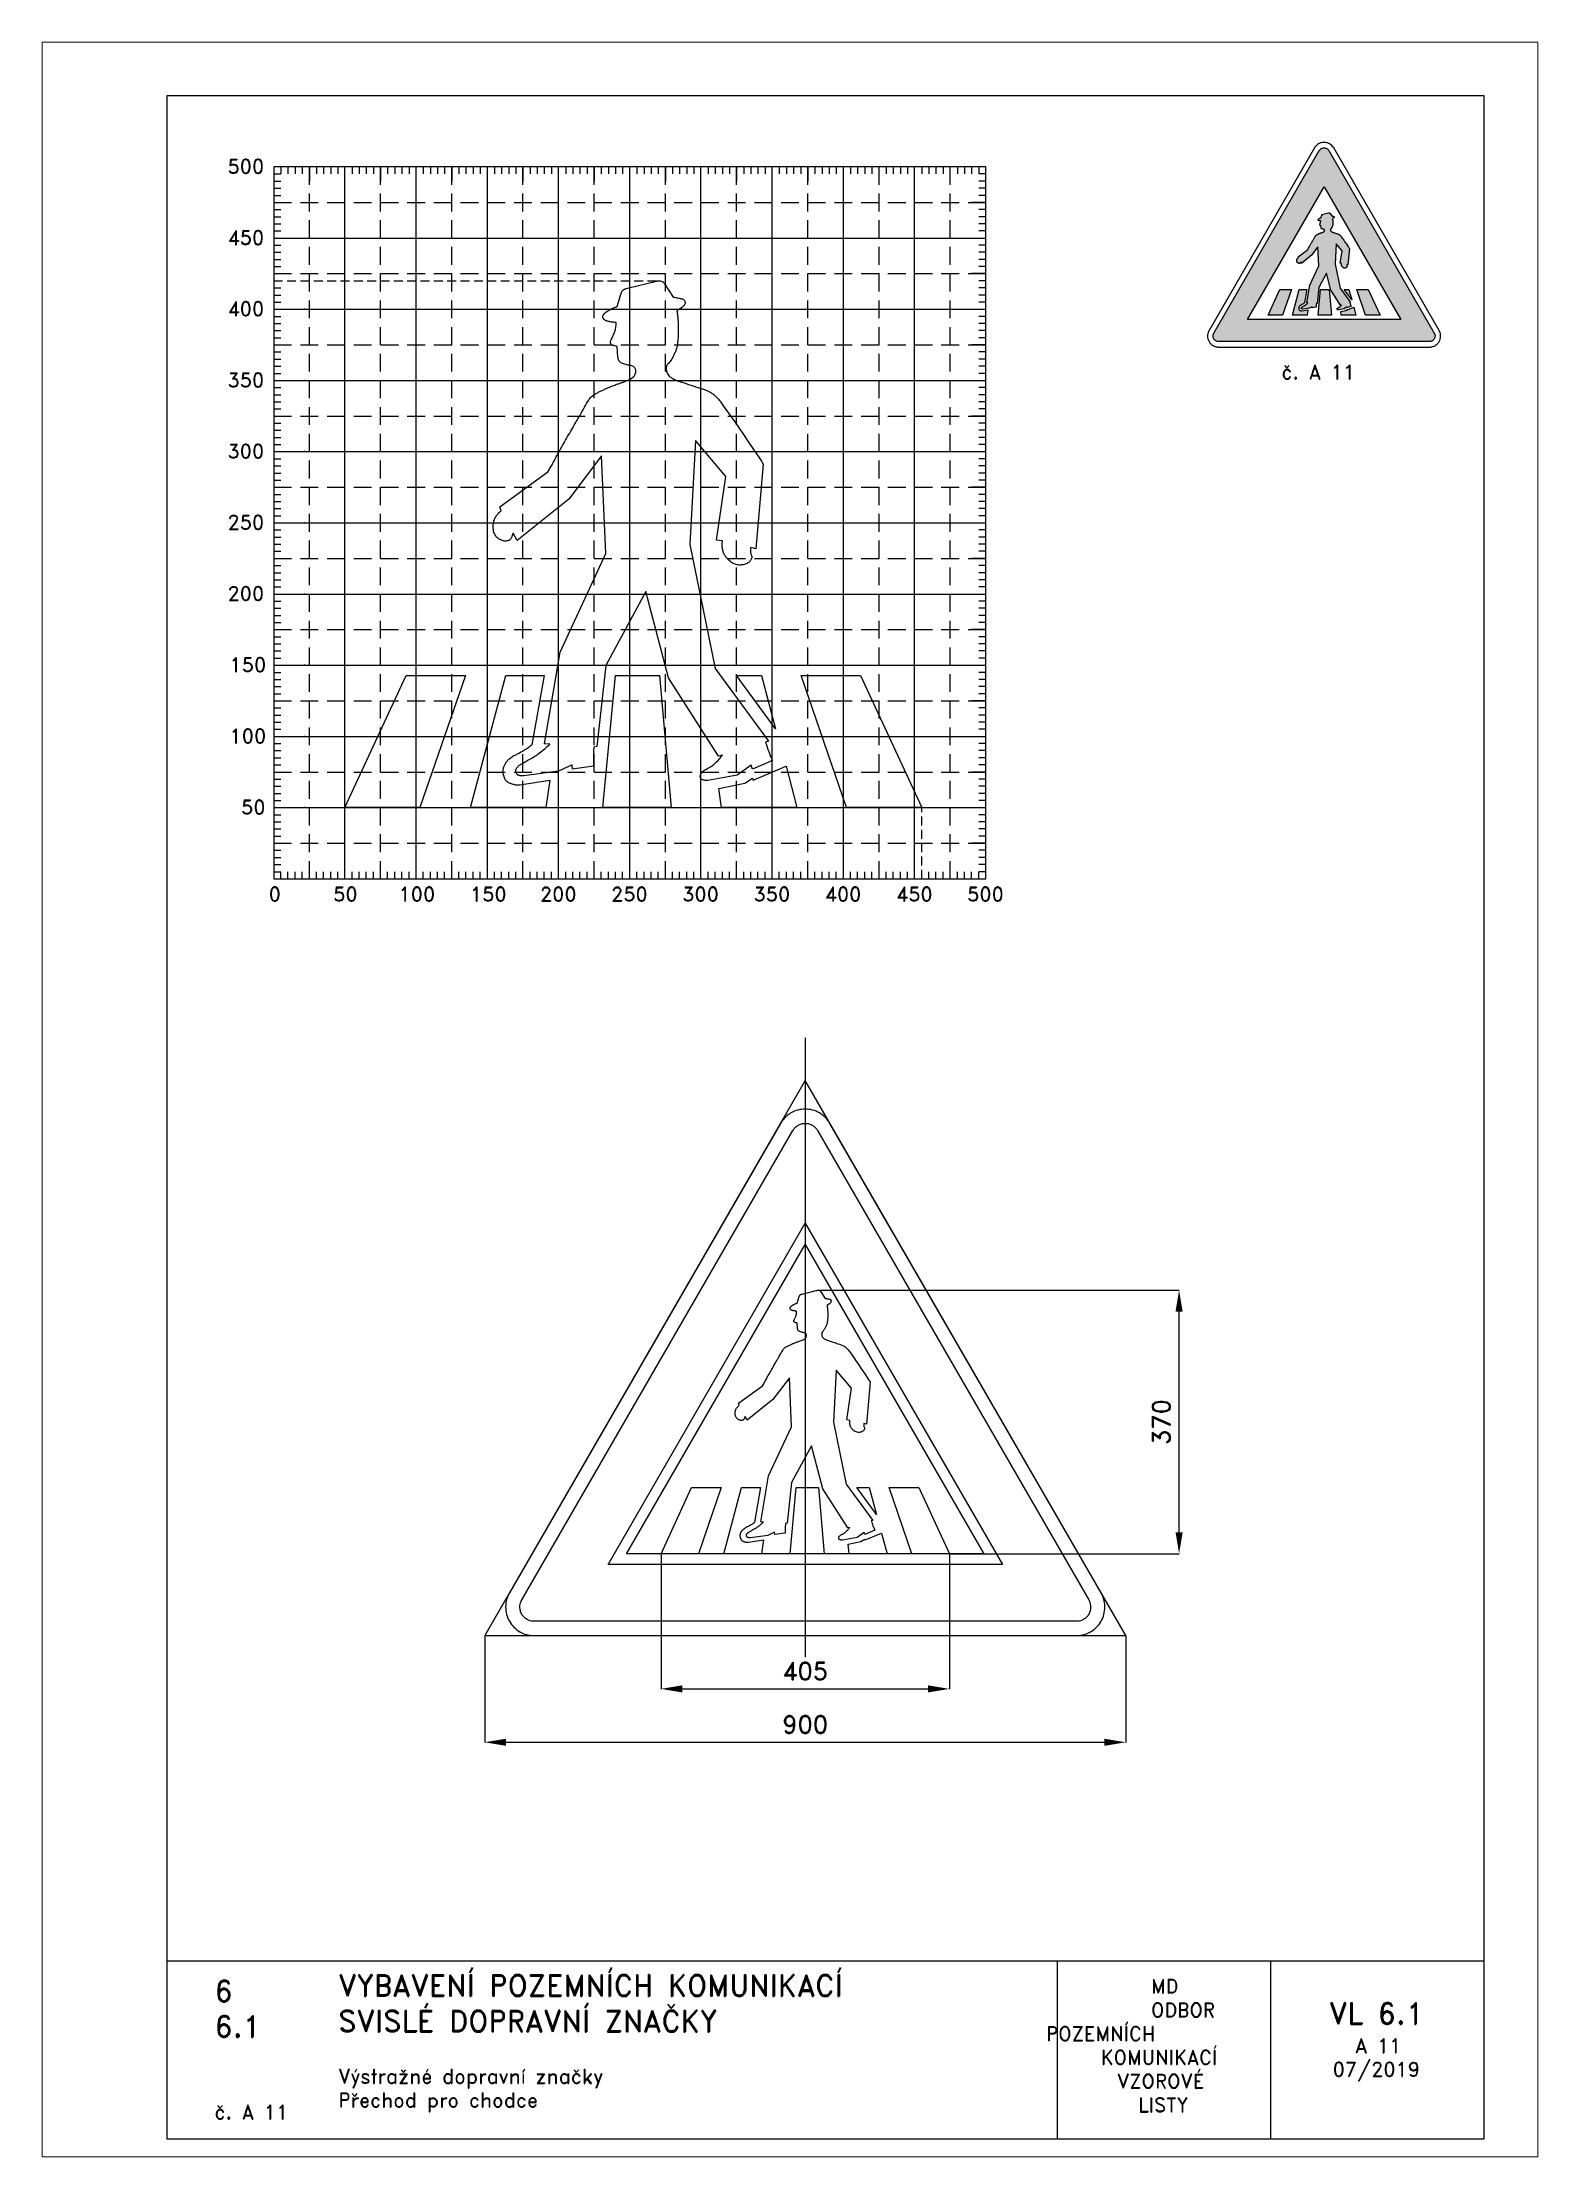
# Paper-space layout 'A 11' of a CAD drawing. Header units: millimetres. Extents: x 0 to 210, y 0 to 297.
# The model-space entities are those that its viewports show. They can reach past a viewport. Long polylines and large blocks are cut down to what shows.
import ezdxf

# ---------------------------------------------------------------- set-up
doc = ezdxf.new("R2010")
doc.units = ezdxf.units.MM
doc.header["$LTSCALE"] = 5
doc.linetypes.add('ČERCHOVANÁX2', pattern=[2, 1, -0.5, 0, -0.5])
doc.linetypes.add('ČÁRKOVANÁX2', pattern=[1.5, 1, -0.5])
for name, color, linetype in [('Kóty', 2, 'Continuous'), ('Pomocná', 2, 'Continuous'), ('Rozpiska', 7, 'Continuous'), ('Značka', 7, 'Continuous')]:
    doc.layers.add(name, color=color, linetype=linetype)
doc.layers.add('Rámeček', color=6, linetype='Continuous', plot=False)
doc.styles.get("Standard").update_dxf_attribs({"font": 'romand.shx', "height": 25})
doc.dimstyles.get("Standard").update_dxf_attribs({"dimtxt": 25, "dimasz": 30, "dimexe": 0.18, "dimexo": 0.0625, "dimgap": 12.5, "dimtad": 1, "dimdec": 0, "dimzin": 0, "dimdsep": 46, "dimtxsty": 'Standard', "dimcen": 0.09, "dimadec": 0, "dimazin": 0, "dimtfac": 1, "dimtdec": 0, "dimtofl": 0, "dimtmove": 0, "dimatfit": 3, "dimfxl": 1, "dimtolj": 1, "dimtzin": 0, "dimarcsym": 0})

psp = doc.layouts.new('A 11')

# ---------------------------------------------------------------- texts
at = {"layer": 'Pomocná', "char_height": 2, "attachment_point": 1}
for s, insert in [('\\pi1.41968;500', (24.59, 280.57)), ('\\pi1.41968;450', (24.59, 270.57)), ('\\pi1.41968;400', (24.59, 260.57)), ('\\pi1.41968;350', (24.59, 250.57)), ('\\pi1.41968;300', (24.59, 240.57)), ('\\pi1.41968;250', (24.59, 230.57)), ('\\pi1.41968;200', (24.59, 220.57)), ('\\pi1.70539;150', (24.59, 210.57)), ('\\pi1.70539;100', (24.59, 200.57)), ('\\pi3.32444;50', (24.59, 190.57)), ('\\pi2.6146;0', (29.18, 178.35)), ('\\pi1.66222;50', (39.19, 178.35)), ('\\pi0.85269;100', (49.18, 178.35)), ('\\pi0.85269;150', (59.21, 178.35)), ('\\pi0.70984;200', (69.18, 178.35)), ('\\pi0.70984;250', (79.17, 178.35)), ('\\pi0.70984;300', (89.16, 178.35)), ('\\pi0.70984;350', (99.18, 178.35)), ('\\pi0.70984;400', (109.17, 178.35)), ('\\pi0.70984;450', (119.18, 178.35)), ('\\pi0.70984;500', (129.17, 178.35))]:
    psp.add_mtext_dynamic_manual_height_columns(s, width=6.5625, gutter_width=100, heights=[0], dxfattribs=dict(at, insert=insert))
at = {"layer": 'Rozpiska', "color": 7, "attachment_point": 1}
for s, width, heights, insert, char_height in [('{\\C6;č. A 11}', 11.9846, [2.67], (174, 251.69), 2), ('6', 149.0422, [0], (24.17, 24.77), 3), ('{\\C6;VYBAVENÍ POZEMNÍCH KOMUNIKACÍ\\P}SVISLÉ DOPRAVNÍ ZNAČKY{\\H1.34524x; }', 149.0422, [0], (41.56, 25.56), 3), ('\\pi14.7414;{\\C6;MD\\P\\pi2.36044;}ODBOR POZEMNÍCH{\\H1.57143x; }\\P\\pi7.69378;KOMUNIKACÍ{\\H1.5x; }\\P\\pi9.97949;{\\C6;VZOROVÉ\\H1.47619x; \\H0.67742x;\\P\\pi12.93187;LISTY\\H1.26984x; }', 33.1018, [0], (140.95, 24.95), 2), ('\\pi1.03113;{\\H1.5x;\\C6;VL 6.1\\P\\pi4.69778;\\H0.66667x;A 11\\H1.66666x; \\H0.6x;\\P\\pi1.5549;07/2019\\H1.80159x; }', 16.0623, [0], (179.66, 21.61), 2), ('6.1', 149.0422, [0], (24.17, 19.78), 3), ('{\\C6;Výstražné dopravní značky\\P}Přechod pro chodce{\\H1.83333x; }', 149.0422, [0], (41.56, 12.29), 2), ('{\\C6;č. A 11}', 12.0366, [2.67], (24.17, 7.28), 2)]:
    psp.add_mtext_dynamic_manual_height_columns(s, width=width, gutter_width=100, heights=heights, dxfattribs=dict(at, insert=insert, char_height=char_height))

msp = doc.modelspace()

# ---------------------------------------------------------------- blocks, each defined once
blk = doc.blocks.new('*D0')
at = {"layer": 'Defpoints', "color": 0, "transparency": 16777216}
for p in [(218.2, 115), (623.2, 115), (623.2, -74.9)]:
    blk.add_point(p, dxfattribs=at)
at = {"layer": 'Kóty', "color": 0, "lineweight": -2, "transparency": 16777216}
for p, q in [((218.2, 114.9), (218.2, -75.1)), ((623.2, 114.9), (623.2, -75.1)), ((248.2, -74.9), (593.2, -74.9))]:
    blk.add_line(p, q, dxfattribs=at)
at = {"layer": 'Kóty', "color": 0, "transparency": 16777216}
for points in [[(248.2, -69.9), (248.2, -79.9), (218.2, -74.9)], [(593.2, -69.9), (593.2, -79.9), (623.2, -74.9)]]:
    blk.add_solid(points, dxfattribs=at)
at = {"layer": 'Kóty', "color": 0, "transparency": 16777216, "insert": (420.7, -49.9), "char_height": 25, "attachment_point": 5}
blk.add_mtext('\\A1;405', dxfattribs=at)
blk = doc.blocks.new('*D1')
at = {"layer": 'Defpoints', "color": 0, "transparency": 16777216}
for p in [(-29.3, 0.1), (870.7, 0.1), (870.7, -149.9)]:
    blk.add_point(p, dxfattribs=at)
at = {"layer": 'Kóty', "color": 0, "lineweight": -2, "transparency": 16777216}
for p, q in [((-29.3, 0), (-29.3, -150.1)), ((870.7, 0), (870.7, -150.1)), ((0.7, -149.9), (840.7, -149.9))]:
    blk.add_line(p, q, dxfattribs=at)
at = {"layer": 'Kóty', "color": 0, "transparency": 16777216}
for points in [[(0.7, -144.9), (0.7, -154.9), (-29.3, -149.9)], [(840.7, -144.9), (840.7, -154.9), (870.7, -149.9)]]:
    blk.add_solid(points, dxfattribs=at)
at = {"layer": 'Kóty', "color": 0, "transparency": 16777216, "insert": (420.7, -124.9), "char_height": 25, "attachment_point": 5}
blk.add_mtext('\\A1;900', dxfattribs=at)
blk = doc.blocks.new('*D2')
at = {"layer": 'Defpoints', "color": 0, "transparency": 16777216}
for p in [(439.7, 485), (945.7, 485), (623.2, 115)]:
    blk.add_point(p, dxfattribs=at)
at = {"layer": 'Kóty', "color": 0, "lineweight": -2, "transparency": 16777216}
for p, q in [((439.8, 485), (945.9, 485)), ((945.7, 145), (945.7, 455)), ((623.3, 115), (945.9, 115))]:
    blk.add_line(p, q, dxfattribs=at)
at = {"layer": 'Kóty', "color": 0, "transparency": 16777216}
for points in [[(940.7, 455), (950.7, 455), (945.7, 485)], [(940.7, 145), (950.7, 145), (945.7, 115)]]:
    blk.add_solid(points, dxfattribs=at)
at = {"layer": 'Kóty', "color": 0, "transparency": 16777216, "insert": (920.7, 300), "char_height": 25, "attachment_point": 5, "rotation": 90}
blk.add_mtext('\\A1;370', dxfattribs=at)

# ---------------------------------------------------------------- dimensions: what is measured, and where the dimension line sits
at = {"layer": 'Kóty'}
dim = msp.add_linear_dim(base=(945.7, 485), p1=(623.2, 115), p2=(439.7, 485), angle=90, dimstyle='Standard', dxfattribs=at)
dim.commit()
dim.dimension.update_dxf_attribs({"geometry": '*D2', "text_midpoint": (920.7, 300)})
for base, p1, p2, picture, middle in [((623.2, -74.9), (218.2, 115), (623.2, 115), '*D0', (420.7, -49.9)), ((870.7, -149.9), (-29.3, 0.1), (870.7, 0.1), '*D1', (420.7, -124.9))]:
    dim = msp.add_linear_dim(base=base, p1=p1, p2=p2, dimstyle='Standard', dxfattribs=at)
    dim.commit()
    dim.dimension.update_dxf_attribs({"geometry": picture, "text_midpoint": middle})

# ---------------------------------------------------------------- linework, layer by layer
at = {"layer": 'Značka', "color": 6, "linetype": 'ČERCHOVANÁX2', "lineweight": 25, "ltscale": 5}
msp.add_line((420.7, 839.7), (420.7, -30.3), dxfattribs=at)
at = {"layer": 'Značka', "color": 6, "linetype": 'ČÁRKOVANÁX2', "ltscale": 2.5}
for points in [[(870.7, 0.1), (420.7, 779.5), (-29.3, 0.1)], [(169.9, 115), (420.7, 549.4), (671.5, 115)]]:
    msp.add_lwpolyline(points, close=True, dxfattribs=at)
at = {"layer": 'Značka', "color": 5}
for points in [[(836.1, 60), (455.4, 719.4), (454.2, 721.2, 0.010748), (453.1, 722.9, 0.055773), (447.5, 729.2, 0.055979), (440.7, 734.1, 0.069561), (431.1, 738.1, 0.069791), (420.7, 739.4, 0.069502), (410.4, 738.1, 0.067732), (400.7, 734.1, 0.055944), (393.9, 729.2, 0.061133), (388.4, 722.9, 0.012257), (387.2, 721.2), (386.1, 719.4), (5.4, 60, 0.003576), (4.4, 58.1, 0.010722), (3.5, 56.3, 0.055711), (0.8, 48.4, 0.055985), (0, 40, 0.069591), (1.3, 29.6, 0.069767), (5.4, 20, 0.069481), (11.7, 11.7, 0.067775), (20, 5.4, 0.055964), (27.6, 1.9, 0.061097), (35.8, 0.2, 0.01224), (37.9, 0.1, 0.004081), (40, 0), (801.4, 0, 0.003581), (803.5, 0.1, 0.010743), (805.6, 0.2, 0.055797), (813.8, 1.9, 0.055991), (821.4, 5.4, 0.069582), (829.8, 11.7, 0.069787), (836.1, 20, 0.069497), (840.1, 29.6, 0.067792), (841.4, 40, 0.055928), (840.6, 48.4, 0.060939), (838, 56.3), (837.1, 58.1), (836.1, 60)], [(513.5, 161.1), (513.8, 160.1), (514.1, 159.1), (514.7, 157.4), (515.2, 155.8), (515.8, 154.3), (516.3, 152.9), (516.8, 151.7), (517.4, 150.4), (518.3, 148.1), (504.4, 142), (503.4, 144.8), (493.7, 137.9), (473.2, 134.1, -0.005222), (472.5, 134, -0.0158), (471.8, 134, -0.030663), (470.9, 134.1, -0.034582), (470.1, 134.3, -0.055886), (469.1, 134.6, -0.097076), (468.3, 135.3, -0.081203), (467.9, 135.9, -0.072555), (467.7, 136.6, -0.05765), (467.7, 137.3), (467.8, 137.9, -0.072879), (468.3, 139, -0.059992), (469, 139.9, -0.036145), (469.7, 140.5, -0.021586), (470.4, 141.1, -0.017143), (471.6, 141.8), (472.9, 142.5), (474.5, 143.4, 0.0235), (476, 144.3, 0.021792), (477.2, 145.2, 0.015943), (478.3, 146.1), (479.2, 147.1), (480.2, 148.1), (480.9, 148.9), (481.6, 149.8), (482.5, 150.8), (483.3, 151.9), (480.5, 151.1), (445.5, 206.1), (429.5, 266.7), (401.5, 214.8), (395.2, 158), (392.9, 157.5), (392.8, 155.4), (392.7, 153.2), (392.7, 151.5), (392.7, 149.8), (392.7, 148.8), (392.7, 147.8), (392.7, 146.6), (392.7, 145.4), (392.7, 144.7), (392.7, 144), (377.9, 142), (377.7, 145), (368.3, 140.7), (343.9, 137.4, -0.002187), (343.4, 137.4, -0.006536), (342.8, 137.3, -0.011446), (342.2, 137.3, -0.013752), (341.6, 137.3, -0.033277), (340.8, 137.4, -0.063355), (340, 137.7, -0.050783), (339.5, 137.9, -0.055796), (339.1, 138.3), (338.9, 138.6), (338.7, 138.9), (338.6, 139.2), (338.4, 139.5), (338.3, 139.9), (338.3, 140.3), (338.2, 140.6), (338.2, 141), (338.3, 141.4), (338.3, 141.7, -0.067812), (338.6, 142.5, -0.040838), (339.1, 143.2, -0.024667), (339.6, 143.8, -0.02432), (340.1, 144.2, -0.021299), (340.7, 144.7), (341.3, 145.1), (341.8, 145.5), (342.3, 145.8), (343, 146.2), (343.7, 146.6), (344.7, 147.2), (345.8, 147.8), (346.7, 148.3), (347.7, 148.8), (348.5, 149.3), (349.4, 149.8), (350.1, 150.2), (350.8, 150.6), (351.7, 151.1, 0.010364), (352.5, 151.6, 0.015214), (353.7, 152.5), (354.9, 153.4), (355.8, 154.1), (356.8, 154.9), (357.8, 155.7), (358.7, 156.5), (359.5, 157.2), (360.2, 157.9), (361.1, 158.6), (361.9, 159.3), (362, 159.4), (362.2, 159.5), (358.4, 159.8), (369.3, 224.2), (401.5, 293.4), (398.5, 362.1), (375.4, 331.6), (339.1, 302.6), (336.3, 307.7), (335.9, 306.6), (335.5, 305.5, -0.016906), (335.1, 304.6, -0.057435), (334.7, 303.8, -0.067176), (334.1, 303.2, -0.05675), (333.4, 302.7, -0.044175), (332.6, 302.4, -0.037585), (331.9, 302.3, -0.056766), (330.5, 302.2, -0.050313), (329.2, 302.4, -0.044811), (327.9, 302.9, -0.032903), (326.6, 303.6, -0.027924), (325.6, 304.3, -0.037438), (324.7, 305.1, -0.061837), (323.6, 306.6, -0.058695), (322.8, 308.3, -0.046232), (322.5, 310, -0.028276), (322.3, 311.7, -0.027495), (322.4, 313.7, -0.037933), (322.7, 315.7, -0.035108), (323.1, 317.2, -0.037492), (323.8, 318.7, -0.032028), (324.5, 319.9, -0.027009), (325.4, 321, -0.023313), (326.6, 322.2, -0.00772), (327.9, 323.4), (326.9, 326.2), (360.7, 350.9, 0.002481), (362.4, 353.7, 0.007461), (364, 356.5, 0.006723), (365.7, 359.7, -0.001889), (367.4, 362.9, -0.006669), (370.3, 368, -0.00022), (373.1, 373, 0.001119), (376, 378.1, -0.002684), (378.9, 383.1, -0.001102), (381.3, 387.2, 0.004076), (383.6, 391.2, -0.000296), (386.4, 396.2, -0.017137), (389.4, 401.2, -0.016659), (390.2, 402.4, -0.037842), (391.2, 403.5, -0.04039), (392.4, 404.5, -0.021906), (393.6, 405.3, -0.015196), (395.6, 406.4, -0.006288), (397.6, 407.4, -0.003994), (399.9, 408.5, -0.007874), (402.3, 409.6, -0.006476), (404.2, 410.4, -0.003517), (406.2, 411.2, -0.003446), (407.7, 411.8, -0.007159), (409.2, 412.4, -0.005608), (411.5, 413.1, 0.009796), (413.8, 413.9, 0.014259), (415.8, 414.7, 0.010325), (417.8, 415.6, 0.024279), (419.3, 416.3, 0.063607), (420.6, 417.3, 0.04753), (421.3, 418.1, 0.036651), (421.8, 419, 0.04171), (422.2, 420.1, 0.059406), (422.5, 421.1, 0.056737), (422.5, 422.1, 0.054429), (422.2, 423, 0.053848), (421.9, 423.8, 0.075633), (421.4, 424.4, 0.107362), (420.2, 425.1, 0.033901), (418.9, 425.4), (417.8, 425.6, -0.007936), (416.9, 425.9, -0.008019), (415.7, 426.1), (414.6, 426.4, -0.017493), (413.2, 426.9, -0.069514), (411.9, 427.5, -0.071922), (411, 428.3, -0.078838), (410.4, 429.2, -0.061757), (410.1, 430.3, -0.019936), (409.9, 431.4), (409.4, 439), (408.8, 439.1), (408.1, 439.3, -0.019609), (407, 439.5, -0.068948), (405.9, 439.9, -0.080185), (405.1, 440.5, -0.132328), (404.7, 441.3, -0.114827), (404.7, 442.1, -0.041501), (404.9, 443, -0.020346), (405.5, 444.3, -0.009743), (406.1, 445.6, 0.005995), (406.9, 447.2, 0.026927), (407.6, 448.9, 0.021882), (407.9, 450.1, 0.012294), (408.2, 451.4, 0.018097), (408.5, 453, 0.035707), (408.6, 454.6, 0.01225), (408.6, 455.2), (408.6, 455.8), (407.9, 455.8), (407.3, 455.8, -0.013755), (406.4, 455.9), (405.5, 456), (404.7, 456.1, -0.010245), (403.8, 456.3, -0.01266), (403.1, 456.5, -0.012303), (402.3, 456.7, -0.02781), (401.5, 457, -0.054342), (400.7, 457.4, -0.101784), (399.7, 458.4, -0.157239), (399.3, 459.7, -0.086956), (399.4, 460.4, -0.055915), (399.7, 461.1, -0.081651), (400.8, 462.3, -0.032216), (402.1, 463.3), (402.9, 463.9, -0.00725), (403.7, 464.4, -0.010156), (404.6, 464.9, -0.012903), (405.5, 465.4, -0.021827), (407.4, 466.2, -0.00724), (409.4, 467), (412.3, 476.2, -0.018001), (412.5, 477, -0.055833), (412.9, 477.8, -0.05246), (413.3, 478.3, -0.04899), (413.8, 478.7, -0.045844), (414.4, 479.1, -0.026832), (415.1, 479.3, -0.013928), (415.8, 479.5), (416.5, 479.7), (436.1, 484.5, -0.011683), (437.2, 484.8, -0.034304), (438.4, 485, -0.05821), (439.7, 485, -0.092368), (440.9, 484.5, -0.083629), (441.9, 483.8, -0.025448), (442.7, 482.8), (448.8, 473.6), (449.7, 473.4), (450.6, 473.3), (451.3, 473.1), (452, 473), (452.8, 472.8), (453.6, 472.6), (454.4, 472.5, -0.022654), (455.1, 472.3, -0.038684), (455.7, 472, -0.067029), (456.2, 471.7, -0.085461), (456.7, 471.1, -0.069195), (457, 470.4, -0.060938), (457.1, 469.7, -0.067505), (457, 469, -0.066263), (456.7, 468.3, -0.046265), (456.3, 467.7, -0.035146), (455.8, 467.1, -0.023975), (455.2, 466.6, -0.02508), (454, 465.7, -0.003891), (452.7, 464.9, 0.002848), (452, 464.4), (451.3, 463.9, -0.002985), (451.6, 461.4, -0.008975), (451.9, 458.9, -0.007026), (452.1, 457, -0.003415), (452.2, 455.1, -0.002787), (452.2, 453.3, -0.005236), (452.3, 451.4, -0.005018), (452.3, 449.9, -0.004716), (452.3, 448.4, -0.010965), (452.1, 445.1, -0.013111), (451.8, 441.8, -0.016196), (451.5, 439.6, -0.029461), (451, 437.4, -0.029101), (450.2, 435.2, -0.012299), (449.2, 433, -0.009201), (448.4, 431.4, -0.021316), (447.5, 429.7, -0.024363), (446.5, 428.3, -0.022175), (445.4, 427, 0.01058), (444.8, 426.3, 0.056548), (444.3, 425.6, 0.072168), (444, 424.6, 0.039718), (443.8, 423.6, 0.028774), (443.9, 422.6, 0.034043), (444, 421.6, 0.060645), (444.5, 420, 0.0716), (445.4, 418.7, 0.058112), (446.4, 417.6, 0.029212), (447.6, 416.8, 0.017826), (449.1, 416, 0.01854), (450.6, 415.3, 0.021441), (453, 414.4, 0.003309), (455.6, 413.6, -0.004293), (458.7, 412.5), (461.7, 411.5, 0.002931), (465.2, 410.4), (468.7, 409.2, -0.009115), (471.1, 408.4, -0.026725), (473.3, 407.5, -0.030161), (475.2, 406.4, -0.027738), (477, 405.2, -0.023126), (478.6, 403.8, -0.019698), (480, 402.4, -0.022708), (482.1, 399.8, -0.008408), (484.1, 397.1), (486.5, 393.7), (488.8, 390.4), (491.9, 385.9), (495, 381.5), (498, 377), (501.1, 372.5), (505.2, 366.4), (509.3, 360.3), (510.6, 358.3), (512, 356.3), (506.7, 296.7), (503.1, 297.7), (503, 297.2), (503, 296.7), (502.9, 295.9), (502.9, 295.2, 0.030285), (503, 294.1, 0.039241), (503.3, 293.1), (503.7, 292, -0.085655), (503.9, 290.9, -0.092748), (503.7, 289.9, -0.056573), (503.3, 289, -0.049906), (502.6, 288, -0.042595), (501.7, 287.3, -0.082695), (499.3, 285.9, -0.073803), (496.5, 285.4, -0.072807), (493.6, 285.6, -0.06866), (490.9, 286.5, -0.056933), (488.6, 288, -0.041002), (486.7, 289.9, -0.0345), (485.3, 291.6, -0.051388), (484.3, 293.5, -0.028019), (483.9, 294.6, -0.019267), (483.6, 295.7, -0.021457), (483.3, 297.2, -0.026596), (483.1, 298.6, -0.02752), (483.2, 300.5), (483.3, 302.3), (479.2, 302.8), (485.6, 347.6), (464.3, 372.8), (460.5, 299.8), (478.2, 212.7), (515.6, 161.6), (513.5, 161.1)], [(362.2, 134.3), (359.4, 115), (306.3, 115), (331.2, 207.9), (358.1, 207.9), (349.4, 159.2), (348.8, 158.6), (348.3, 158.1, -0.025749), (347, 157.1, -0.014095), (345.6, 156.1, -0.008069), (344.3, 155.3, -0.007721), (342.9, 154.5), (341.8, 153.9), (340.8, 153.4), (339.2, 152.5), (337.6, 151.6, 0.008699), (336.2, 150.9, 0.017089), (334.9, 150, 0.018108), (333.9, 149.3, 0.019329), (332.9, 148.4, 0.022735), (332, 147.6, 0.029787), (331.2, 146.6, 0.023491), (330.7, 145.8, 0.017311), (330.2, 144.9, 0.021069), (329.7, 143.9, 0.030582), (329.4, 142.8, 0.032653), (329.1, 141.8, 0.032141), (329, 140.7, 0.026268), (329, 139.8), (329.2, 138.8, 0.032424), (329.5, 137.4, 0.030895), (330, 136.1, 0.026717), (330.3, 135.3, 0.042791), (330.9, 134.5, 0.054304), (331.7, 133.6, 0.033366), (332.6, 132.9, 0.021328), (333.5, 132.5, 0.023966), (334.3, 132, 0.026571), (335.5, 131.6, 0.019132), (336.6, 131.3, 0.020187), (337.8, 131.1, 0.028099), (339, 131, 0.020123), (340.1, 131, 0.006677), (341.1, 131), (362.2, 134.3)]]:
    msp.add_lwpolyline(points, format="xyb", dxfattribs=at)
at = {"layer": 'Značka', "color": 1}
msp.add_lwpolyline([(801.4, 20), (40, 20, -0.003586), (39, 20, -0.010756), (37.9, 20.1, -0.05582), (33.8, 20.9, -0.05597), (30, 22.7, -0.06955), (25.8, 25.8, -0.069786), (22.7, 30, -0.069503), (20.7, 34.8, -0.067814), (20, 40, -0.055933), (20.4, 44.2, -0.060881), (21.7, 48.1, -0.012187), (22.2, 49.1, -0.00406), (22.7, 50), (403.4, 709.4), (404, 710.3), (404.5, 711.2, -0.055851), (407.3, 714.3, -0.05603), (410.7, 716.7, -0.069574), (415.5, 718.8, -0.069723), (420.7, 719.4, -0.069439), (425.9, 718.8, -0.067755), (430.7, 716.7, -0.055971), (434.1, 714.3, -0.061159), (436.9, 711.2), (437.5, 710.3), (438, 709.4), (818.8, 50), (819.2, 49.1), (819.7, 48.1, -0.055637), (821, 44.2, -0.055928), (821.4, 40, -0.069571), (820.8, 34.8, -0.069825), (818.8, 30, -0.069532), (815.6, 25.8, -0.067733), (811.4, 22.7, -0.055923), (807.6, 20.9, -0.061121), (803.5, 20.1, -0.012253), (802.5, 20, -0.004086), (801.4, 20)], format="xyb", dxfattribs=at)
msp.add_lwpolyline([(143.9, 100), (420.7, 579.4), (697.5, 100), (143.9, 100)], dxfattribs=at)
at = {"layer": 'Značka', "color": 5}
for points in [[(261.1, 207.9), (302.8, 207.9), (270.8, 115), (218.2, 115), (261.1, 207.9)], [(408.1, 207.9), (439.1, 207.9), (447.3, 115), (399.3, 115), (408.1, 207.9)], [(493.2, 207.9), (510.7, 207.9), (520.6, 170.2), (493.2, 207.9)], [(538.7, 207.9), (580.3, 207.9), (623.2, 115), (570.4, 115), (538.7, 207.9)], [(528, 144), (535.6, 115), (482.5, 115), (480.8, 128.5), (499, 132.1), (504.4, 135.6), (504.9, 134.3), (528, 144)]]:
    msp.add_lwpolyline(points, dxfattribs=at)

msp.set_redraw_order([(e.dxf.handle, doc.entitydb.next_handle()) for e in msp.query("TEXT MTEXT ATTDEF DIMENSION ARC_DIMENSION")])  # texts and dimensions are drawn at this point

# ---------------------------------------------------------------- hatches: boundary and pattern name
at = {"layer": 'Značka'}
h = psp.add_hatch(color=10, dxfattribs=at)
h.dxf.hatch_style = 1
h.paths.add_polyline_path([(169.24, 258.08), (180, 276.72), (190.76, 258.08)], flags=16)
edge = h.paths.add_edge_path()
edge.add_line((194.81, 254.96), (165.19, 254.96))
edge.add_arc((165.28, 257.8), 2.84, 267.4279, 268.2497, ccw=False)
edge.add_arc((165.2, 255.91), 0.947, 264.9636, 267.4286, ccw=False)
edge.add_arc((165.18, 255.69), 0.729, 252.0002, 264.7801, ccw=False)
edge.add_arc((165.18, 255.7), 0.731, 239.2368, 252.0508, ccw=False)
edge.add_arc((165.16, 255.71), 0.734, 224.9741, 240.8881, ccw=False)
edge.add_arc((165.16, 255.71), 0.732, 209.0808, 225.0485, ccw=False)
edge.add_arc((165.15, 255.73), 0.734, 194.8816, 210.7849, ccw=False)
edge.add_arc((165.17, 255.73), 0.753, 179.4178, 194.9358, ccw=False)
edge.add_arc((165.15, 255.76), 0.733, 168.2202, 181.0258, ccw=False)
edge.add_arc((165.09, 255.77), 0.668, 154.3449, 168.2807, ccw=False)
edge.add_arc((165.24, 255.71), 0.836, 152.5643, 155.3573, ccw=False)
edge.add_arc((166.73, 254.94), 2.51, 151.6364, 152.5668, ccw=False)
edge.add_line((164.52, 256.13), (179.33, 281.78))
edge.add_line((179.33, 281.78), (179.35, 281.81))
edge.add_line((179.35, 281.81), (179.37, 281.84))
edge.add_arc((179.97, 281.42), 0.728, 132.0175, 144.8044, ccw=False)
edge.add_arc((179.97, 281.42), 0.731, 119.2221, 132.0499, ccw=False)
edge.add_arc((179.99, 281.43), 0.734, 104.9611, 120.8806, ccw=False)
edge.add_arc((179.99, 281.43), 0.732, 89.0816, 105.0351, ccw=False)
edge.add_arc((180.01, 281.43), 0.734, 74.8911, 90.7799, ccw=False)
edge.add_arc((180.01, 281.41), 0.754, 59.4433, 74.9479, ccw=False)
edge.add_arc((180.03, 281.42), 0.733, 48.2326, 61.0468, ccw=False)
edge.add_arc((180.08, 281.47), 0.665, 34.2949, 48.2941, ccw=False)
edge.add_line((180.63, 281.84), (180.65, 281.81))
edge.add_line((180.65, 281.81), (180.67, 281.78))
edge.add_line((180.67, 281.78), (195.48, 256.13))
edge.add_line((195.48, 256.13), (195.5, 256.1))
edge.add_line((195.5, 256.1), (195.52, 256.06))
edge.add_arc((194.85, 255.75), 0.731, 12.0134, 24.7513, ccw=False)
edge.add_arc((194.85, 255.75), 0.732, -0.7539, 12.0504, ccw=False)
edge.add_arc((194.85, 255.73), 0.734, -15.0136, 0.9053, ccw=False)
edge.add_arc((194.85, 255.73), 0.731, 329.0775, 345.0543, ccw=False)
edge.add_arc((194.84, 255.71), 0.733, 314.8753, 330.7852, ccw=False)
edge.add_arc((194.82, 255.73), 0.754, 299.4286, 314.9281, ccw=False)
edge.add_arc((194.82, 255.7), 0.733, 288.2355, 301.0387, ccw=False)
edge.add_arc((194.84, 255.63), 0.665, 274.3079, 288.2985, ccw=False)
edge.add_arc((194.81, 255.8), 0.831, 272.5156, 275.3236, ccw=False)
edge.add_arc((194.74, 257.45), 2.49, 271.5795, 272.516, ccw=False)
h = psp.add_hatch(color=249, dxfattribs=at)
h.dxf.hatch_style = 1
edge = h.paths.add_edge_path()
edge.add_line((183.61, 260.45), (183.62, 260.41))
edge.add_line((183.62, 260.41), (183.63, 260.37))
edge.add_line((183.63, 260.37), (183.65, 260.31))
edge.add_line((183.65, 260.31), (183.68, 260.24))
edge.add_line((183.68, 260.24), (183.7, 260.19))
edge.add_line((183.7, 260.19), (183.72, 260.13))
edge.add_line((183.72, 260.13), (183.74, 260.09))
edge.add_line((183.74, 260.09), (183.76, 260.04))
edge.add_line((183.76, 260.04), (183.8, 259.95))
edge.add_line((183.8, 259.95), (183.25, 259.71))
edge.add_line((183.25, 259.71), (183.21, 259.82))
edge.add_line((183.21, 259.82), (182.84, 259.55))
edge.add_line((182.84, 259.55), (182.04, 259.4))
edge.add_arc((181.95, 260.64), 1.24, 272.849, 274.0458, ccw=False)
edge.add_arc((181.99, 259.81), 0.408, 269.2281, 272.8489, ccw=False)
edge.add_arc((181.99, 259.68), 0.279, 262.1236, 269.1488, ccw=False)
edge.add_arc((181.99, 259.65), 0.251, 254.1369, 262.0593, ccw=False)
edge.add_arc((181.96, 259.58), 0.177, 242.7231, 255.5178, ccw=False)
edge.add_arc((181.93, 259.51), 0.1, 220.7015, 242.8803, ccw=False)
edge.add_arc((181.92, 259.51), 0.0909, 203.7519, 222.3214, ccw=False)
edge.add_arc((181.93, 259.51), 0.102, 187.3455, 203.9448, ccw=False)
edge.add_arc((181.94, 259.52), 0.109, 175.3607, 188.5584, ccw=False)
edge.add_line((181.83, 259.53), (181.83, 259.55))
edge.add_arc((181.99, 259.51), 0.159, 148.4015, 165.0747, ccw=False)
edge.add_arc((182.02, 259.49), 0.194, 134.8415, 148.5742, ccw=False)
edge.add_arc((182.05, 259.46), 0.244, 127.9505, 136.2308, ccw=False)
edge.add_arc((182.15, 259.33), 0.406, 122.9612, 127.9074, ccw=False)
edge.add_arc((182.38, 259), 0.807, 119.4348, 123.3633, ccw=False)
edge.add_line((181.98, 259.7), (182.03, 259.73))
edge.add_line((182.03, 259.73), (182.09, 259.76))
edge.add_arc((181.72, 260.42), 0.756, 299.5092, 304.8941)
edge.add_arc((181.79, 260.32), 0.636, 304.5499, 309.5435)
edge.add_arc((181.64, 260.51), 0.871, 309.4836, 313.1373)
edge.add_line((182.24, 259.87), (182.28, 259.91))
edge.add_line((182.28, 259.91), (182.31, 259.95))
edge.add_line((182.31, 259.95), (182.34, 259.98))
edge.add_line((182.34, 259.98), (182.37, 260.01))
edge.add_line((182.37, 260.01), (182.4, 260.05))
edge.add_line((182.4, 260.05), (182.43, 260.09))
edge.add_line((182.43, 260.09), (182.33, 260.06))
edge.add_line((182.33, 260.06), (180.96, 262.2))
edge.add_line((180.96, 262.2), (180.34, 264.56))
edge.add_line((180.34, 264.56), (179.25, 262.54))
edge.add_line((179.25, 262.54), (179.01, 260.33))
edge.add_line((179.01, 260.33), (178.92, 260.31))
edge.add_line((178.92, 260.31), (178.91, 260.23))
edge.add_line((178.91, 260.23), (178.91, 260.15))
edge.add_line((178.91, 260.15), (178.91, 260.08))
edge.add_line((178.91, 260.08), (178.91, 260.01))
edge.add_line((178.91, 260.01), (178.91, 259.97))
edge.add_line((178.91, 259.97), (178.91, 259.94))
edge.add_line((178.91, 259.94), (178.91, 259.89))
edge.add_line((178.91, 259.89), (178.91, 259.84))
edge.add_line((178.91, 259.84), (178.91, 259.81))
edge.add_line((178.91, 259.81), (178.91, 259.79))
edge.add_line((178.91, 259.79), (178.34, 259.71))
edge.add_line((178.34, 259.71), (178.33, 259.83))
edge.add_line((178.33, 259.83), (177.96, 259.66))
edge.add_line((177.96, 259.66), (177.01, 259.53))
edge.add_arc((176.84, 261.9), 2.38, 273.7204, 274.2216, ccw=False)
edge.add_arc((176.94, 260.32), 0.793, 272.3713, 273.8691, ccw=False)
edge.add_arc((176.95, 260.06), 0.53, 269.6066, 272.2297, ccw=False)
edge.add_arc((176.95, 259.97), 0.444, 266.5059, 269.6575, ccw=False)
edge.add_arc((176.93, 259.77), 0.241, 259.6328, 267.2565, ccw=False)
edge.add_arc((176.91, 259.66), 0.126, 245.1573, 259.6578, ccw=False)
edge.add_arc((176.9, 259.63), 0.1, 234.9713, 246.6, ccw=False)
edge.add_arc((176.9, 259.63), 0.0913, 222.2618, 235.0361, ccw=False)
edge.add_line((176.83, 259.56), (176.82, 259.58))
edge.add_line((176.82, 259.58), (176.81, 259.59))
edge.add_line((176.81, 259.59), (176.81, 259.6))
edge.add_line((176.81, 259.6), (176.8, 259.61))
edge.add_line((176.8, 259.61), (176.8, 259.63))
edge.add_line((176.8, 259.63), (176.79, 259.64))
edge.add_line((176.79, 259.64), (176.79, 259.66))
edge.add_line((176.79, 259.66), (176.79, 259.67))
edge.add_line((176.79, 259.67), (176.79, 259.68))
edge.add_line((176.79, 259.68), (176.8, 259.7))
edge.add_arc((176.91, 259.67), 0.121, 150.4018, 165.9195, ccw=False)
edge.add_arc((176.98, 259.63), 0.203, 141.1851, 150.5393, ccw=False)
edge.add_arc((177.05, 259.58), 0.281, 136.7911, 142.4431, ccw=False)
edge.add_arc((177.05, 259.58), 0.282, 131.2952, 136.8678, ccw=False)
edge.add_arc((177.09, 259.54), 0.338, 126.74, 131.6207, ccw=False)
edge.add_line((176.89, 259.81), (176.91, 259.83))
edge.add_line((176.91, 259.83), (176.93, 259.84))
edge.add_line((176.93, 259.84), (176.95, 259.86))
edge.add_line((176.95, 259.86), (176.98, 259.87))
edge.add_line((176.98, 259.87), (177, 259.89))
edge.add_line((177, 259.89), (177.05, 259.91))
edge.add_line((177.05, 259.91), (177.09, 259.93))
edge.add_line((177.09, 259.93), (177.12, 259.95))
edge.add_line((177.12, 259.95), (177.16, 259.97))
edge.add_line((177.16, 259.97), (177.19, 259.99))
edge.add_line((177.19, 259.99), (177.23, 260.01))
edge.add_line((177.23, 260.01), (177.26, 260.03))
edge.add_line((177.26, 260.03), (177.28, 260.04))
edge.add_line((177.28, 260.04), (177.32, 260.06))
edge.add_arc((176.83, 260.87), 0.937, 301.134, 303.5092)
edge.add_arc((176.84, 260.86), 0.93, 303.4876, 306.9741)
edge.add_line((177.39, 260.12), (177.44, 260.15))
edge.add_line((177.44, 260.15), (177.48, 260.18))
edge.add_line((177.48, 260.18), (177.51, 260.21))
edge.add_line((177.51, 260.21), (177.55, 260.24))
edge.add_line((177.55, 260.24), (177.59, 260.27))
edge.add_line((177.59, 260.27), (177.62, 260.3))
edge.add_line((177.62, 260.3), (177.65, 260.33))
edge.add_line((177.65, 260.33), (177.68, 260.35))
edge.add_line((177.68, 260.35), (177.71, 260.38))
edge.add_line((177.71, 260.38), (177.72, 260.39))
edge.add_line((177.72, 260.39), (177.72, 260.39))
edge.add_line((177.72, 260.39), (177.58, 260.4))
edge.add_line((177.58, 260.4), (178, 262.9))
edge.add_line((178, 262.9), (179.25, 265.6))
edge.add_line((179.25, 265.6), (179.14, 268.27))
edge.add_line((179.14, 268.27), (178.24, 267.08))
edge.add_line((178.24, 267.08), (176.83, 265.95))
edge.add_line((176.83, 265.95), (176.72, 266.15))
edge.add_line((176.72, 266.15), (176.7, 266.11))
edge.add_line((176.7, 266.11), (176.68, 266.07))
edge.add_arc((176.19, 266.24), 0.525, 336.9488, 340.8231, ccw=False)
edge.add_arc((176.53, 266.09), 0.153, 323.8703, 337.0189, ccw=False)
edge.add_arc((176.55, 266.08), 0.127, 308.7064, 324.0789, ccw=False)
edge.add_arc((176.54, 266.1), 0.152, 295.8258, 308.8179, ccw=False)
edge.add_arc((176.53, 266.11), 0.168, 286.8264, 296.944, ccw=False)
edge.add_arc((176.52, 266.14), 0.197, 278.2485, 286.8582, ccw=False)
edge.add_arc((176.51, 266.17), 0.233, 265.8704, 278.8663, ccw=False)
edge.add_arc((176.51, 266.2), 0.263, 254.4513, 265.9724, ccw=False)
edge.add_arc((176.52, 266.25), 0.306, 245.3021, 255.5653, ccw=False)
edge.add_arc((176.56, 266.35), 0.417, 237.7955, 245.3335, ccw=False)
edge.add_arc((176.56, 266.35), 0.421, 232.4536, 238.8516, ccw=False)
edge.add_arc((176.49, 266.27), 0.314, 223.8694, 232.4456, ccw=False)
edge.add_arc((176.48, 266.26), 0.298, 210.2545, 224.4086, ccw=False)
edge.add_arc((176.49, 266.27), 0.314, 196.958, 210.3945, ccw=False)
edge.add_arc((176.54, 266.29), 0.365, 187.5718, 198.1598, ccw=False)
edge.add_arc((176.77, 266.32), 0.598, 181.0481, 187.5269, ccw=False)
edge.add_arc((176.88, 266.34), 0.707, 175.761, 182.0609, ccw=False)
edge.add_arc((176.68, 266.35), 0.511, 167.0492, 175.7385, ccw=False)
edge.add_arc((176.62, 266.37), 0.44, 159.8598, 167.9026, ccw=False)
edge.add_arc((176.59, 266.38), 0.413, 151.2857, 159.8742, ccw=False)
edge.add_arc((176.61, 266.38), 0.428, 144.5799, 151.9176, ccw=False)
edge.add_arc((176.67, 266.33), 0.507, 138.392, 144.5806, ccw=False)
edge.add_arc((176.85, 266.18), 0.737, 133.3839, 138.726, ccw=False)
edge.add_arc((177.87, 265.1), 2.23, 131.596, 133.3652, ccw=False)
edge.add_line((176.39, 266.76), (176.35, 266.87))
edge.add_line((176.35, 266.87), (177.66, 267.83))
edge.add_arc((166.78, 274.57), 12.8, 328.2437, 328.8124)
edge.add_arc((174.09, 270.15), 4.26, 328.8129, 330.5228)
edge.add_arc((173.23, 270.61), 5.23, 330.7669, 332.3078)
edge.add_arc((194.36, 259.52), 18.63, 151.8879, 152.3209, ccw=False)
edge.add_arc((185.36, 264.3), 8.44, 150.186, 151.7144, ccw=False)
edge.add_arc((400.09, 141.28), 255.91, 150.1403, 150.1907, ccw=False)
edge.add_arc((134.2, 293.8), 50.62, 330.2563, 330.5127)
edge.add_arc((196.63, 258.5), 21.1, 149.8926, 150.5078, ccw=False)
edge.add_arc((214.11, 248.31), 41.34, 149.5768, 149.8294, ccw=False)
edge.add_arc((168.84, 274.89), 11.16, 329.5876, 330.5217)
edge.add_arc((343.45, 177.24), 188.9, 150.7323, 150.8, ccw=False)
edge.add_arc((181.52, 267.99), 3.27, 146.7933, 150.7205, ccw=False)
edge.add_arc((179.51, 269.32), 0.866, 143.6622, 147.4798, ccw=False)
edge.add_arc((179.12, 269.61), 0.379, 134.9926, 143.6612, ccw=False)
edge.add_arc((179.11, 269.62), 0.365, 125.4995, 134.7511, ccw=False)
edge.add_arc((179.29, 269.36), 0.678, 120.4936, 125.5132, ccw=False)
edge.add_arc((179.68, 268.72), 1.44, 117.4399, 120.9223, ccw=False)
edge.add_arc((180.62, 266.92), 3.46, 115.9935, 117.4346, ccw=False)
edge.add_arc((181.9, 264.37), 6.31, 115.3761, 116.2915, ccw=False)
edge.add_arc((180.56, 267.18), 3.2, 113.5691, 115.3736, ccw=False)
edge.add_arc((180.55, 267.22), 3.16, 112.1958, 113.68, ccw=False)
edge.add_arc((181.56, 264.76), 5.82, 111.363, 112.1691, ccw=False)
edge.add_arc((181.12, 265.92), 4.58, 110.7642, 111.554, ccw=False)
edge.add_arc((180.28, 268.14), 2.2, 109.1326, 110.7733, ccw=False)
edge.add_arc((180.9, 266.28), 4.16, 107.6264, 108.9116, ccw=False)
edge.add_arc((178.92, 272.52), 2.38, 287.6529, 289.8978)
edge.add_arc((179.23, 271.68), 1.48, 289.7955, 293.0631)
edge.add_arc((179, 272.21), 2.07, 293.0815, 295.4478)
edge.add_arc((179.61, 270.95), 0.665, 294.4932, 300.0564)
edge.add_arc((179.82, 270.59), 0.25, 299.9704, 314.5284)
edge.add_arc((179.85, 270.57), 0.214, 313.9145, 324.7995)
edge.add_arc((179.79, 270.61), 0.281, 324.7452, 333.1412)
edge.add_arc((179.81, 270.61), 0.264, 332.1311, 341.6848)
edge.add_arc((179.89, 270.58), 0.183, 341.6084, 355.2072)
edge.add_arc((179.91, 270.58), 0.162, 354.113, 367.1021)
edge.add_arc((179.9, 270.58), 0.172, 7.1089, 19.5708)
edge.add_arc((179.91, 270.59), 0.153, 18.0879, 30.4172)
edge.add_arc((179.95, 270.61), 0.106, 30.2165, 47.5174)
edge.add_arc((179.94, 270.6), 0.122, 47.8546, 72.3663)
edge.add_arc((179.86, 270.34), 0.399, 71.9605, 79.7271)
edge.add_line((179.93, 270.73), (179.89, 270.74))
edge.add_arc((180.14, 271.96), 1.25, 256.5923, 258.411, ccw=False)
edge.add_arc((180.17, 272.1), 1.39, 254.7656, 256.6034, ccw=False)
edge.add_line((179.81, 270.76), (179.76, 270.77))
edge.add_arc((179.96, 271.57), 0.822, 252.013, 256.0217, ccw=False)
edge.add_arc((179.77, 270.98), 0.206, 236.1476, 252.0534, ccw=False)
edge.add_arc((179.74, 270.95), 0.159, 220.9962, 237.4511, ccw=False)
edge.add_arc((179.73, 270.94), 0.144, 203.2667, 221.2978, ccw=False)
edge.add_arc((179.75, 270.95), 0.17, 189.7843, 203.9201, ccw=False)
edge.add_arc((180.11, 271.01), 0.533, 185.2307, 189.7993, ccw=False)
edge.add_line((179.58, 270.96), (179.56, 271.26))
edge.add_line((179.56, 271.26), (179.53, 271.26))
edge.add_line((179.53, 271.26), (179.51, 271.27))
edge.add_arc((179.6, 271.82), 0.56, 255.8856, 260.379, ccw=False)
edge.add_arc((179.51, 271.44), 0.162, 239.9299, 255.7065, ccw=False)
edge.add_arc((179.48, 271.4), 0.119, 223.3626, 241.7005, ccw=False)
edge.add_arc((179.44, 271.37), 0.0685, 194.1727, 224.3249, ccw=False)
edge.add_arc((179.45, 271.37), 0.0704, 168.0854, 194.287, ccw=False)
edge.add_arc((179.58, 271.34), 0.205, 159.0679, 168.5739, ccw=False)
edge.add_arc((180.05, 271.18), 0.702, 155.6791, 160.3414, ccw=False)
edge.add_arc((180.7, 270.88), 1.42, 153.3788, 155.6116, ccw=False)
edge.add_arc((176.82, 272.83), 2.92, 333.3034, 334.6773)
edge.add_arc((178.87, 271.86), 0.654, 334.6608, 340.8305)
edge.add_arc((178.96, 271.83), 0.563, 340.5033, 345.5174)
edge.add_arc((178.53, 271.94), 1, 345.4749, 348.2922)
edge.add_arc((178.66, 271.93), 0.878, 347.6624, 351.8095)
edge.add_arc((179.09, 271.87), 0.443, 351.7491, 359.929)
edge.add_arc((179.06, 271.87), 0.474, 359.46, 362.2673)
edge.add_line((179.53, 271.89), (179.53, 271.91))
edge.add_line((179.53, 271.91), (179.5, 271.91))
edge.add_line((179.5, 271.91), (179.48, 271.91))
edge.add_arc((179.52, 272.56), 0.651, 263.0042, 266.1564, ccw=False)
edge.add_line((179.44, 271.92), (179.41, 271.92))
edge.add_line((179.41, 271.92), (179.38, 271.93))
edge.add_arc((179.49, 272.71), 0.79, 258.9338, 261.2815, ccw=False)
edge.add_arc((179.46, 272.53), 0.613, 256.184, 259.0853, ccw=False)
edge.add_arc((179.46, 272.55), 0.63, 253.3162, 256.1357, ccw=False)
edge.add_arc((179.37, 272.24), 0.303, 247.8554, 254.2273, ccw=False)
edge.add_arc((179.31, 272.1), 0.158, 235.1789, 247.621, ccw=False)
edge.add_arc((179.3, 272.09), 0.139, 213.2081, 236.4552, ccw=False)
edge.add_arc((179.25, 272.06), 0.0869, 178.6992, 214.4431, ccw=False)
edge.add_arc((179.25, 272.07), 0.0802, 161.4979, 181.3769, ccw=False)
edge.add_arc((179.29, 272.05), 0.127, 148.9012, 161.7025, ccw=False)
edge.add_arc((179.35, 272.02), 0.198, 130.6052, 149.2768, ccw=False)
edge.add_arc((179.55, 271.79), 0.502, 123.2347, 130.6155, ccw=False)
edge.add_line((179.28, 272.21), (179.31, 272.23))
edge.add_arc((179.99, 271.17), 1.26, 121.4013, 123.0629, ccw=False)
edge.add_arc((179.86, 271.39), 1, 119.274, 121.6015, ccw=False)
edge.add_arc((179.76, 271.58), 0.789, 116.3107, 119.2676, ccw=False)
edge.add_arc((179.83, 271.44), 0.946, 111.2616, 116.2631, ccw=False)
edge.add_arc((180.52, 269.66), 2.85, 109.635, 111.2941, ccw=False)
edge.add_line((179.56, 272.35), (179.67, 272.71))
edge.add_arc((180.12, 272.58), 0.462, 160.4995, 164.6244, ccw=False)
edge.add_arc((179.82, 272.69), 0.147, 147.7144, 160.4971, ccw=False)
edge.add_arc((179.79, 272.7), 0.119, 134.9132, 146.9252, ccw=False)
edge.add_arc((179.8, 272.7), 0.128, 123.6927, 134.9113, ccw=False)
edge.add_arc((179.82, 272.68), 0.152, 113.7117, 124.2111, ccw=False)
edge.add_arc((179.86, 272.58), 0.261, 107.5287, 113.6766, ccw=False)
edge.add_arc((179.94, 272.33), 0.527, 104.965, 108.157, ccw=False)
edge.add_line((179.81, 272.83), (179.84, 272.84))
edge.add_line((179.84, 272.84), (180.6, 273.03))
edge.add_arc((180.85, 272.09), 0.972, 102.5786, 105.256, ccw=False)
edge.add_arc((180.71, 272.71), 0.335, 94.6398, 102.4985, ccw=False)
edge.add_arc((180.7, 272.83), 0.221, 81.3382, 94.664, ccw=False)
edge.add_arc((180.72, 272.91), 0.135, 60.5974, 81.7067, ccw=False)
edge.add_arc((180.71, 272.9), 0.145, 41.6418, 60.7637, ccw=False)
edge.add_arc((180.45, 272.67), 0.495, 36.0067, 41.8378, ccw=False)
edge.add_line((180.85, 272.96), (181.09, 272.6))
edge.add_line((181.09, 272.6), (181.13, 272.6))
edge.add_line((181.13, 272.6), (181.16, 272.59))
edge.add_line((181.16, 272.59), (181.19, 272.59))
edge.add_line((181.19, 272.59), (181.22, 272.58))
edge.add_line((181.22, 272.58), (181.25, 272.57))
edge.add_line((181.25, 272.57), (181.28, 272.57))
edge.add_line((181.28, 272.57), (181.31, 272.56))
edge.add_arc((181.23, 272.25), 0.32, 71.4274, 76.6184, ccw=False)
edge.add_arc((181.29, 272.4), 0.164, 63.4574, 72.3186, ccw=False)
edge.add_arc((181.32, 272.46), 0.0937, 48.1708, 63.5098, ccw=False)
edge.add_arc((181.32, 272.46), 0.0868, 29.3392, 48.8778, ccw=False)
edge.add_arc((181.3, 272.45), 0.109, 13.6644, 29.4974, ccw=False)
edge.add_arc((181.3, 272.45), 0.111, 1.5646, 15.5133, ccw=False)
edge.add_arc((181.32, 272.45), 0.0987, -13.8691, 1.5785, ccw=False)
edge.add_arc((181.31, 272.45), 0.109, 331.9709, 347.135, ccw=False)
edge.add_arc((181.26, 272.47), 0.157, 321.4594, 332.055, ccw=False)
edge.add_arc((181.21, 272.51), 0.217, 314.3955, 322.447, ccw=False)
edge.add_arc((181.14, 272.58), 0.316, 308.9173, 314.4109, ccw=False)
edge.add_arc((180.97, 272.79), 0.588, 303.3459, 309.0926, ccw=False)
edge.add_arc((179.21, 275.46), 3.79, 302.5116, 303.4033, ccw=False)
edge.add_arc((182.82, 269.81), 2.92, 122.7312, 123.384)
edge.add_line((181.22, 272.25), (181.19, 272.23))
edge.add_arc((172.97, 271.09), 8.3, 7.1709, 7.8549, ccw=False)
edge.add_arc((178.47, 271.79), 2.76, 5.1327, 7.1895, ccw=False)
edge.add_arc((178.62, 271.81), 2.6, 3.3152, 4.9255, ccw=False)
edge.add_arc((175.87, 271.65), 5.35, 2.5654, 3.3481, ccw=False)
edge.add_arc((174.7, 271.58), 6.53, 2.0385, 2.6773, ccw=False)
edge.add_arc((177.75, 271.69), 3.48, 0.8689, 2.0687, ccw=False)
edge.add_arc((178.32, 271.69), 2.91, -0.2316, 0.9183, ccw=False)
edge.add_arc((178.13, 271.69), 3.1, 358.7349, 359.8157, ccw=False)
edge.add_arc((178.33, 271.68), 2.9, 356.343, 358.8559, ccw=False)
edge.add_arc((178.8, 271.65), 2.43, 353.3333, 356.338, ccw=False)
edge.add_arc((179.85, 271.51), 1.36, 350.228, 353.9396, ccw=False)
edge.add_arc((180.46, 271.41), 0.747, 343.5165, 350.2664, ccw=False)
edge.add_arc((180.43, 271.42), 0.783, 336.963, 343.6306, ccw=False)
edge.add_arc((179.43, 271.84), 1.86, 334.1588, 336.9775, ccw=False)
edge.add_arc((179.32, 271.87), 1.98, 332.7093, 334.8181, ccw=False)
edge.add_arc((180.32, 271.35), 0.849, 327.809, 332.6936, ccw=False)
edge.add_arc((180.46, 271.26), 0.68, 322.5115, 328.094, ccw=False)
edge.add_arc((180.4, 271.3), 0.756, 317.4281, 322.5094, ccw=False)
edge.add_arc((181.58, 270.22), 0.848, 137.0819, 139.5067)
edge.add_arc((181.06, 270.67), 0.156, 139.4498, 152.3958)
edge.add_arc((181.04, 270.67), 0.138, 152.7591, 169.2702)
edge.add_arc((181.16, 270.65), 0.256, 169.0745, 178.1724)
edge.add_arc((181.24, 270.64), 0.337, 176.9913, 183.584)
edge.add_arc((181.18, 270.64), 0.283, 183.5918, 191.3908)
edge.add_arc((181.16, 270.63), 0.265, 190.6126, 204.4945)
edge.add_arc((181.13, 270.61), 0.223, 204.3529, 220.7345)
edge.add_arc((181.15, 270.62), 0.246, 219.4521, 232.7555)
edge.add_arc((181.3, 270.82), 0.493, 232.7488, 239.4418)
edge.add_arc((181.51, 271.16), 0.896, 238.5503, 242.6353)
edge.add_arc((181.5, 271.13), 0.856, 242.6298, 246.8783)
edge.add_arc((181.64, 271.45), 1.21, 246.7982, 251.7115)
edge.add_arc((183.72, 277.75), 7.84, 251.7151, 252.4735)
edge.add_arc((179.11, 263.28), 7.34, 71.1905, 72.1743, ccw=False)
edge.add_line((181.48, 270.23), (181.59, 270.19))
edge.add_arc((185.47, 281.74), 12.18, 251.466, 252.1377)
edge.add_line((181.73, 270.14), (181.87, 270.1))
edge.add_arc((181.08, 267.6), 2.63, 70.4837, 72.5728, ccw=False)
edge.add_arc((181.66, 269.23), 0.894, 64.383, 70.5064, ccw=False)
edge.add_arc((181.74, 269.4), 0.707, 57.7443, 64.6547, ccw=False)
edge.add_arc((181.71, 269.34), 0.77, 51.3938, 57.7494, ccw=False)
edge.add_arc((181.66, 269.27), 0.857, 46.6118, 51.911, ccw=False)
edge.add_arc((181.56, 269.16), 1, 42.1061, 46.6199, ccw=False)
edge.add_arc((181.24, 268.86), 1.44, 37.0777, 42.281, ccw=False)
edge.add_arc((179.27, 267.38), 3.9, 35.1462, 37.0732, ccw=False)
edge.add_line((182.47, 269.63), (182.56, 269.5))
edge.add_line((182.56, 269.5), (182.65, 269.37))
edge.add_line((182.65, 269.37), (182.77, 269.2))
edge.add_line((182.77, 269.2), (182.89, 269.02))
edge.add_line((182.89, 269.02), (183.01, 268.85))
edge.add_line((183.01, 268.85), (183.13, 268.67))
edge.add_line((183.13, 268.67), (183.29, 268.44))
edge.add_line((183.29, 268.44), (183.44, 268.2))
edge.add_line((183.44, 268.2), (183.5, 268.12))
edge.add_line((183.5, 268.12), (183.55, 268.04))
edge.add_line((183.55, 268.04), (183.34, 265.73))
edge.add_line((183.34, 265.73), (183.2, 265.77))
edge.add_line((183.2, 265.77), (183.2, 265.75))
edge.add_line((183.2, 265.75), (183.2, 265.73))
edge.add_line((183.2, 265.73), (183.2, 265.7))
edge.add_line((183.2, 265.7), (183.2, 265.67))
edge.add_arc((183.53, 265.68), 0.333, 182.45, 189.3888)
edge.add_arc((183.46, 265.67), 0.26, 189.3825, 198.3713)
edge.add_line((183.21, 265.59), (183.23, 265.54))
edge.add_arc((183.1, 265.5), 0.13, 0.8561, 20.439, ccw=False)
edge.add_arc((183.13, 265.5), 0.105, -19.9937, 1.202, ccw=False)
edge.add_arc((183.06, 265.52), 0.178, 327.4063, 340.3581, ccw=False)
edge.add_arc((183.01, 265.54), 0.23, 317.3381, 328.7662, ccw=False)
edge.add_arc((182.99, 265.57), 0.265, 307.4988, 317.2548, ccw=False)
edge.add_arc((182.95, 265.62), 0.328, 289.3308, 308.24, ccw=False)
edge.add_arc((182.93, 265.66), 0.373, 272.6405, 289.5242, ccw=False)
edge.add_arc((182.92, 265.67), 0.39, 258.0781, 274.7348, ccw=False)
edge.add_arc((182.92, 265.69), 0.409, 242.4438, 258.1548, ccw=False)
edge.add_arc((182.94, 265.75), 0.464, 230.7491, 243.783, ccw=False)
edge.add_arc((183.05, 265.89), 0.649, 221.3572, 230.7487, ccw=False)
edge.add_arc((183.02, 265.88), 0.614, 214.7943, 222.6981, ccw=False)
edge.add_arc((182.85, 265.76), 0.408, 203.065, 214.832, ccw=False)
edge.add_arc((182.84, 265.76), 0.405, 197.3231, 203.743, ccw=False)
edge.add_arc((183.02, 265.82), 0.591, 192.9317, 197.3469, ccw=False)
edge.add_arc((183.1, 265.84), 0.67, 188.5018, 193.4186, ccw=False)
edge.add_arc((182.97, 265.82), 0.539, 182.4468, 188.5408, ccw=False)
edge.add_arc((183.08, 265.83), 0.653, 176.3512, 182.6567, ccw=False)
edge.add_line((182.43, 265.87), (182.43, 265.94))
edge.add_line((182.43, 265.94), (182.28, 265.96))
edge.add_line((182.28, 265.96), (182.52, 267.71))
edge.add_line((182.52, 267.71), (181.69, 268.69))
edge.add_line((181.69, 268.69), (181.55, 265.84))
edge.add_line((181.55, 265.84), (182.24, 262.46))
edge.add_line((182.24, 262.46), (183.69, 260.47))
edge.add_line((183.69, 260.47), (183.61, 260.45))
h.paths.add_polyline_path([(179.51, 262.27), (180.72, 262.27), (181.03, 258.66), (179.17, 258.66)])
h.paths.add_polyline_path([(182.82, 262.27), (183.5, 262.27), (183.89, 260.81)])
h.paths.add_polyline_path([(184.17, 259.79), (184.47, 258.66), (182.4, 258.66), (182.34, 259.18), (183.05, 259.32), (183.25, 259.46), (183.27, 259.41)])
edge = h.paths.add_edge_path()
edge.add_line((177.72, 259.41), (177.62, 258.66))
edge.add_line((177.62, 258.66), (175.55, 258.66))
edge.add_line((175.55, 258.66), (176.52, 262.27))
edge.add_line((176.52, 262.27), (177.57, 262.27))
edge.add_line((177.57, 262.27), (177.23, 260.38))
edge.add_line((177.23, 260.38), (177.21, 260.36))
edge.add_line((177.21, 260.36), (177.18, 260.33))
edge.add_arc((176.78, 260.79), 0.614, 305.4567, 311.3566, ccw=False)
edge.add_arc((176.48, 261.21), 1.13, 302.2405, 305.4707, ccw=False)
edge.add_arc((176.04, 261.88), 1.92, 300.8218, 302.671, ccw=False)
edge.add_arc((176, 261.95), 2.01, 299.043, 300.8125, ccw=False)
edge.add_line((176.97, 260.2), (176.93, 260.17))
edge.add_line((176.93, 260.17), (176.89, 260.15))
edge.add_line((176.89, 260.15), (176.83, 260.12))
edge.add_line((176.83, 260.12), (176.77, 260.08))
edge.add_arc((177.6, 258.56), 1.74, 118.6659, 120.6594)
edge.add_arc((177.16, 259.29), 0.885, 120.6488, 124.5649)
edge.add_arc((177.05, 259.45), 0.687, 124.2754, 128.425)
edge.add_arc((177.02, 259.49), 0.644, 128.3818, 132.8111)
edge.add_arc((176.94, 259.56), 0.534, 132.3304, 137.5398)
edge.add_arc((176.85, 259.65), 0.407, 137.5116, 144.3363)
edge.add_arc((176.85, 259.65), 0.409, 143.908, 149.2907)
edge.add_arc((176.98, 259.57), 0.556, 149.226, 153.193)
edge.add_arc((176.95, 259.58), 0.526, 152.6634, 157.4913)
edge.add_arc((176.8, 259.64), 0.362, 157.4563, 164.463)
edge.add_arc((176.75, 259.65), 0.319, 163.8878, 171.3686)
edge.add_arc((176.76, 259.65), 0.324, 171.2788, 178.6425)
edge.add_arc((176.78, 259.65), 0.343, 178.1042, 184.123)
edge.add_line((176.44, 259.62), (176.44, 259.59))
edge.add_arc((176.86, 259.65), 0.431, 188.8492, 196.2777)
edge.add_arc((176.89, 259.66), 0.454, 196.2671, 203.3456)
edge.add_arc((176.78, 259.61), 0.336, 202.2559, 208.3774)
edge.add_arc((176.67, 259.55), 0.209, 208.3042, 218.1051)
edge.add_arc((176.67, 259.55), 0.211, 217.92, 230.3533)
edge.add_arc((176.76, 259.65), 0.346, 230.3033, 237.9474)
edge.add_arc((176.82, 259.73), 0.446, 236.9542, 241.8415)
edge.add_arc((176.79, 259.69), 0.395, 241.8744, 247.366)
edge.add_arc((176.81, 259.72), 0.43, 246.9936, 253.0819)
edge.add_arc((176.86, 259.88), 0.6, 253.089, 257.4732)
edge.add_arc((176.86, 259.88), 0.598, 256.8207, 261.4466)
edge.add_arc((176.84, 259.71), 0.428, 261.3933, 267.8315)
edge.add_arc((176.84, 259.78), 0.5, 267.5835, 272.1948)
edge.add_arc((176.81, 260.79), 1.51, 272.1111, 273.6413)
edge.add_line((176.9, 259.28), (177.72, 259.41))
h.paths.add_polyline_path([(173.79, 262.27), (175.41, 262.27), (174.17, 258.66), (172.13, 258.66)])
h.paths.add_polyline_path([(184.59, 262.27), (186.21, 262.27), (187.88, 258.66), (185.82, 258.66)])

# ---------------------------------------------------------------- linework, layer by layer
psp.add_line((32.5, 179.5), (37.5, 179.5))
at = {"layer": 'Pomocná'}
for p, q in [((33.5, 279.5), (33.5, 278.5)), ((34.5, 279.5), (34.5, 278.5)), ((35.5, 279.5), (35.5, 278.5)), ((36.5, 279.5), (36.5, 278.5)), ((37.5, 279.5), (37.5, 277.5)), ((38.5, 279.5), (38.5, 278.5)), ((39.5, 279.5), (39.5, 278.5)), ((40.5, 279.5), (40.5, 278.5)), ((41.5, 279.5), (41.5, 278.5)), ((43.5, 279.5), (43.5, 278.5)), ((44.5, 279.5), (44.5, 278.5)), ((45.5, 279.5), (45.5, 278.5)), ((46.5, 279.5), (46.5, 278.5)), ((47.5, 279.5), (47.5, 277.5)), ((48.5, 279.5), (48.5, 278.5)), ((49.5, 279.5), (49.5, 278.5)), ((50.5, 279.5), (50.5, 278.5)), ((51.5, 279.5), (51.5, 278.5)), ((53.5, 279.5), (53.5, 278.5)), ((54.5, 279.5), (54.5, 278.5)), ((55.5, 279.5), (55.5, 278.5)), ((56.5, 279.5), (56.5, 278.5)), ((57.5, 279.5), (57.5, 277.5)), ((58.5, 279.5), (58.5, 278.5)), ((59.5, 279.5), (59.5, 278.5)), ((60.5, 279.5), (60.5, 278.5)), ((61.5, 279.5), (61.5, 278.5)), ((63.5, 279.5), (63.5, 278.5)), ((64.5, 279.5), (64.5, 278.5)), ((65.5, 279.5), (65.5, 278.5)), ((66.5, 279.5), (66.5, 278.5)), ((67.5, 279.5), (67.5, 277.5)), ((68.5, 279.5), (68.5, 278.5)), ((69.5, 279.5), (69.5, 278.5)), ((70.5, 279.5), (70.5, 278.5)), ((71.5, 279.5), (71.5, 278.5)), ((73.5, 279.5), (73.5, 278.5)), ((74.5, 279.5), (74.5, 278.5)), ((75.5, 279.5), (75.5, 278.5)), ((76.5, 279.5), (76.5, 278.5)), ((77.5, 279.5), (77.5, 277.5)), ((78.5, 279.5), (78.5, 278.5)), ((79.5, 279.5), (79.5, 278.5)), ((80.5, 279.5), (80.5, 278.5)), ((81.5, 279.5), (81.5, 278.5)), ((83.5, 279.5), (83.5, 278.5)), ((84.5, 279.5), (84.5, 278.5)), ((85.5, 279.5), (85.5, 278.5)), ((86.5, 279.5), (86.5, 278.5)), ((87.5, 279.5), (87.5, 277.5)), ((88.5, 279.5), (88.5, 278.5)), ((89.5, 279.5), (89.5, 278.5)), ((90.5, 279.5), (90.5, 278.5)), ((91.5, 279.5), (91.5, 278.5)), ((93.5, 279.5), (93.5, 278.5)), ((94.5, 279.5), (94.5, 278.5)), ((95.5, 279.5), (95.5, 278.5)), ((96.5, 279.5), (96.5, 278.5)), ((97.5, 279.5), (97.5, 277.5)), ((98.5, 279.5), (98.5, 278.5)), ((99.5, 279.5), (99.5, 278.5)), ((100.5, 279.5), (100.5, 278.5)), ((101.5, 279.5), (101.5, 278.5)), ((103.5, 279.5), (103.5, 278.5)), ((104.5, 279.5), (104.5, 278.5)), ((105.5, 279.5), (105.5, 278.5)), ((106.5, 279.5), (106.5, 278.5)), ((107.5, 279.5), (107.5, 277.5)), ((108.5, 279.5), (108.5, 278.5)), ((109.5, 279.5), (109.5, 278.5)), ((110.5, 279.5), (110.5, 278.5)), ((111.5, 279.5), (111.5, 278.5)), ((113.5, 279.5), (113.5, 278.5)), ((114.5, 279.5), (114.5, 278.5)), ((115.5, 279.5), (115.5, 278.5)), ((116.5, 279.5), (116.5, 278.5)), ((118.5, 279.5), (118.5, 278.5)), ((119.5, 279.5), (119.5, 278.5)), ((120.5, 279.5), (120.5, 278.5)), ((121.5, 279.5), (121.5, 278.5)), ((123.5, 279.5), (123.5, 278.5)), ((124.5, 279.5), (124.5, 278.5)), ((125.5, 279.5), (125.5, 278.5)), ((126.5, 279.5), (126.5, 278.5)), ((128.5, 279.5), (128.5, 278.5)), ((129.5, 279.5), (129.5, 278.5)), ((130.5, 279.5), (130.5, 278.5)), ((131.5, 279.5), (131.5, 278.5)), ((32.5, 278.5), (33.5, 278.5)), ((32.5, 277.5), (33.5, 277.5)), ((32.5, 276.5), (33.5, 276.5)), ((132.5, 278.5), (131.5, 278.5)), ((132.5, 277.5), (131.5, 277.5)), ((132.5, 276.5), (131.5, 276.5)), ((32.5, 275.5), (33.5, 275.5)), ((32.5, 274.5), (34.5, 274.5)), ((32.5, 273.5), (33.5, 273.5)), ((132.5, 274.5), (130.5, 274.5)), ((132.5, 275.5), (131.5, 275.5)), ((132.5, 273.5), (131.5, 273.5)), ((32.5, 272.5), (33.5, 272.5)), ((32.5, 271.5), (33.5, 271.5)), ((32.5, 270.5), (33.5, 270.5)), ((132.5, 272.5), (131.5, 272.5)), ((132.5, 271.5), (131.5, 271.5)), ((132.5, 270.5), (131.5, 270.5)), ((32.5, 268.5), (33.5, 268.5)), ((32.5, 267.5), (33.5, 267.5)), ((132.5, 268.5), (131.5, 268.5)), ((132.5, 267.5), (131.5, 267.5)), ((32.5, 266.5), (33.5, 266.5)), ((32.5, 265.5), (33.5, 265.5)), ((32.5, 264.5), (34.5, 264.5)), ((132.5, 264.5), (130.5, 264.5)), ((132.5, 266.5), (131.5, 266.5)), ((132.5, 265.5), (131.5, 265.5)), ((32.5, 263.5), (33.5, 263.5)), ((32.5, 262.5), (33.5, 262.5)), ((32.5, 261.5), (33.5, 261.5)), ((132.5, 263.5), (131.5, 263.5)), ((132.5, 262.5), (131.5, 262.5)), ((132.5, 261.5), (131.5, 261.5)), ((32.5, 260.5), (33.5, 260.5)), ((32.5, 258.5), (33.5, 258.5)), ((132.5, 260.5), (131.5, 260.5)), ((132.5, 258.5), (131.5, 258.5)), ((32.5, 257.5), (33.5, 257.5)), ((32.5, 256.5), (33.5, 256.5)), ((32.5, 255.5), (33.5, 255.5)), ((132.5, 257.5), (131.5, 257.5)), ((132.5, 256.5), (131.5, 256.5)), ((132.5, 255.5), (131.5, 255.5)), ((32.5, 254.5), (34.5, 254.5)), ((32.5, 253.5), (33.5, 253.5)), ((32.5, 252.5), (33.5, 252.5)), ((132.5, 254.5), (130.5, 254.5)), ((132.5, 253.5), (131.5, 253.5)), ((132.5, 252.5), (131.5, 252.5)), ((32.5, 251.5), (33.5, 251.5)), ((32.5, 250.5), (33.5, 250.5)), ((132.5, 251.5), (131.5, 251.5)), ((132.5, 250.5), (131.5, 250.5)), ((32.5, 248.5), (33.5, 248.5)), ((32.5, 247.5), (33.5, 247.5)), ((132.5, 248.5), (131.5, 248.5)), ((132.5, 247.5), (131.5, 247.5)), ((32.5, 246.5), (33.5, 246.5)), ((32.5, 245.5), (33.5, 245.5)), ((32.5, 244.5), (34.5, 244.5)), ((132.5, 244.5), (130.5, 244.5)), ((132.5, 246.5), (131.5, 246.5)), ((132.5, 245.5), (131.5, 245.5)), ((32.5, 243.5), (33.5, 243.5)), ((32.5, 242.5), (33.5, 242.5)), ((32.5, 241.5), (33.5, 241.5)), ((132.5, 243.5), (131.5, 243.5)), ((132.5, 242.5), (131.5, 242.5)), ((132.5, 241.5), (131.5, 241.5)), ((32.5, 240.5), (33.5, 240.5)), ((32.5, 238.5), (33.5, 238.5)), ((132.5, 240.5), (131.5, 240.5)), ((132.5, 238.5), (131.5, 238.5)), ((32.5, 237.5), (33.5, 237.5)), ((32.5, 236.5), (33.5, 236.5)), ((32.5, 235.5), (33.5, 235.5)), ((132.5, 237.5), (131.5, 237.5)), ((132.5, 236.5), (131.5, 236.5)), ((132.5, 235.5), (131.5, 235.5)), ((32.5, 234.5), (34.5, 234.5)), ((32.5, 233.5), (33.5, 233.5)), ((32.5, 232.5), (33.5, 232.5)), ((132.5, 234.5), (130.5, 234.5)), ((132.5, 233.5), (131.5, 233.5)), ((132.5, 232.5), (131.5, 232.5)), ((32.5, 231.5), (33.5, 231.5)), ((32.5, 230.5), (33.5, 230.5)), ((132.5, 231.5), (131.5, 231.5)), ((132.5, 230.5), (131.5, 230.5)), ((32.5, 228.5), (33.5, 228.5)), ((32.5, 227.5), (33.5, 227.5)), ((32.5, 226.5), (33.5, 226.5)), ((132.5, 228.5), (131.5, 228.5)), ((132.5, 227.5), (131.5, 227.5)), ((132.5, 226.5), (131.5, 226.5)), ((32.5, 225.5), (33.5, 225.5)), ((32.5, 224.5), (34.5, 224.5)), ((32.5, 223.5), (33.5, 223.5)), ((132.5, 224.5), (130.5, 224.5)), ((132.5, 225.5), (131.5, 225.5)), ((132.5, 223.5), (131.5, 223.5)), ((32.5, 222.5), (33.5, 222.5)), ((32.5, 221.5), (33.5, 221.5)), ((32.5, 220.5), (33.5, 220.5)), ((132.5, 222.5), (131.5, 222.5)), ((132.5, 221.5), (131.5, 221.5)), ((132.5, 220.5), (131.5, 220.5)), ((32.5, 218.5), (33.5, 218.5)), ((32.5, 217.5), (33.5, 217.5)), ((132.5, 218.5), (131.5, 218.5)), ((132.5, 217.5), (131.5, 217.5)), ((32.5, 216.5), (33.5, 216.5)), ((32.5, 215.5), (33.5, 215.5)), ((32.5, 214.5), (34.5, 214.5)), ((132.5, 214.5), (130.5, 214.5)), ((132.5, 216.5), (131.5, 216.5)), ((132.5, 215.5), (131.5, 215.5)), ((32.5, 213.5), (33.5, 213.5)), ((32.5, 212.5), (33.5, 212.5)), ((32.5, 211.5), (33.5, 211.5)), ((132.5, 213.5), (131.5, 213.5)), ((132.5, 212.5), (131.5, 212.5)), ((132.5, 211.5), (131.5, 211.5)), ((32.5, 210.5), (33.5, 210.5)), ((32.5, 208.5), (33.5, 208.5)), ((132.5, 210.5), (131.5, 210.5)), ((132.5, 208.5), (131.5, 208.5)), ((32.5, 207.5), (33.5, 207.5)), ((32.5, 206.5), (33.5, 206.5)), ((32.5, 205.5), (33.5, 205.5)), ((132.5, 207.5), (131.5, 207.5)), ((132.5, 206.5), (131.5, 206.5)), ((132.5, 205.5), (131.5, 205.5)), ((32.5, 204.5), (34.5, 204.5)), ((32.5, 203.5), (33.5, 203.5)), ((32.5, 202.5), (33.5, 202.5)), ((132.5, 204.5), (130.5, 204.5)), ((132.5, 203.5), (131.5, 203.5)), ((132.5, 202.5), (131.5, 202.5)), ((32.5, 201.5), (33.5, 201.5)), ((32.5, 200.5), (33.5, 200.5)), ((132.5, 201.5), (131.5, 201.5)), ((132.5, 200.5), (131.5, 200.5)), ((32.5, 198.5), (33.5, 198.5)), ((32.5, 197.5), (33.5, 197.5)), ((32.5, 196.5), (33.5, 196.5)), ((132.5, 198.5), (131.5, 198.5)), ((132.5, 197.5), (131.5, 197.5)), ((132.5, 196.5), (131.5, 196.5)), ((32.5, 195.5), (33.5, 195.5)), ((32.5, 194.5), (34.5, 194.5)), ((32.5, 193.5), (33.5, 193.5)), ((132.5, 194.5), (130.5, 194.5)), ((132.5, 195.5), (131.5, 195.5)), ((132.5, 193.5), (131.5, 193.5)), ((32.5, 192.5), (33.5, 192.5)), ((32.5, 191.5), (33.5, 191.5)), ((32.5, 190.5), (33.5, 190.5)), ((132.5, 192.5), (131.5, 192.5)), ((132.5, 191.5), (131.5, 191.5)), ((132.5, 190.5), (131.5, 190.5)), ((32.5, 188.5), (33.5, 188.5)), ((32.5, 187.5), (33.5, 187.5)), ((132.5, 188.5), (131.5, 188.5)), ((132.5, 187.5), (131.5, 187.5)), ((32.5, 186.5), (33.5, 186.5)), ((32.5, 185.5), (33.5, 185.5)), ((32.5, 184.5), (34.5, 184.5)), ((132.5, 184.5), (130.5, 184.5)), ((132.5, 186.5), (131.5, 186.5)), ((132.5, 185.5), (131.5, 185.5)), ((32.5, 183.5), (33.5, 183.5)), ((32.5, 182.5), (33.5, 182.5)), ((32.5, 181.5), (33.5, 181.5)), ((37.5, 179.5), (37.5, 181.5)), ((47.5, 179.5), (47.5, 181.5)), ((57.5, 179.5), (57.5, 181.5)), ((67.5, 179.5), (67.5, 181.5)), ((77.5, 179.5), (77.5, 181.5)), ((87.5, 179.5), (87.5, 181.5)), ((97.5, 179.5), (97.5, 181.5)), ((107.5, 179.5), (107.5, 181.5)), ((117.5, 179.5), (117.5, 181.5)), ((127.5, 179.5), (127.5, 181.5)), ((132.5, 183.5), (131.5, 183.5)), ((132.5, 182.5), (131.5, 182.5)), ((132.5, 181.5), (131.5, 181.5)), ((32.5, 180.5), (33.5, 180.5)), ((33.5, 179.5), (33.5, 180.5)), ((34.5, 179.5), (34.5, 180.5)), ((35.5, 179.5), (35.5, 180.5)), ((36.5, 179.5), (36.5, 180.5)), ((38.5, 179.5), (38.5, 180.5)), ((39.5, 179.5), (39.5, 180.5)), ((40.5, 179.5), (40.5, 180.5)), ((41.5, 179.5), (41.5, 180.5)), ((43.5, 179.5), (43.5, 180.5)), ((44.5, 179.5), (44.5, 180.5)), ((45.5, 179.5), (45.5, 180.5)), ((46.5, 179.5), (46.5, 180.5)), ((48.5, 179.5), (48.5, 180.5)), ((49.5, 179.5), (49.5, 180.5)), ((50.5, 179.5), (50.5, 180.5)), ((51.5, 179.5), (51.5, 180.5)), ((53.5, 179.5), (53.5, 180.5)), ((54.5, 179.5), (54.5, 180.5)), ((55.5, 179.5), (55.5, 180.5)), ((56.5, 179.5), (56.5, 180.5)), ((58.5, 179.5), (58.5, 180.5)), ((59.5, 179.5), (59.5, 180.5)), ((60.5, 179.5), (60.5, 180.5)), ((61.5, 179.5), (61.5, 180.5)), ((63.5, 179.5), (63.5, 180.5)), ((64.5, 179.5), (64.5, 180.5)), ((65.5, 179.5), (65.5, 180.5)), ((66.5, 179.5), (66.5, 180.5)), ((68.5, 179.5), (68.5, 180.5)), ((69.5, 179.5), (69.5, 180.5)), ((70.5, 179.5), (70.5, 180.5)), ((71.5, 179.5), (71.5, 180.5)), ((73.5, 179.5), (73.5, 180.5)), ((74.5, 179.5), (74.5, 180.5)), ((75.5, 179.5), (75.5, 180.5)), ((76.5, 179.5), (76.5, 180.5)), ((78.5, 179.5), (78.5, 180.5)), ((79.5, 179.5), (79.5, 180.5)), ((80.5, 179.5), (80.5, 180.5)), ((81.5, 179.5), (81.5, 180.5)), ((83.5, 179.5), (83.5, 180.5)), ((84.5, 179.5), (84.5, 180.5)), ((85.5, 179.5), (85.5, 180.5)), ((86.5, 179.5), (86.5, 180.5)), ((88.5, 179.5), (88.5, 180.5)), ((89.5, 179.5), (89.5, 180.5)), ((90.5, 179.5), (90.5, 180.5)), ((91.5, 179.5), (91.5, 180.5)), ((93.5, 179.5), (93.5, 180.5)), ((94.5, 179.5), (94.5, 180.5)), ((95.5, 179.5), (95.5, 180.5)), ((96.5, 179.5), (96.5, 180.5)), ((98.5, 179.5), (98.5, 180.5)), ((99.5, 179.5), (99.5, 180.5)), ((100.5, 179.5), (100.5, 180.5)), ((101.5, 179.5), (101.5, 180.5)), ((103.5, 179.5), (103.5, 180.5)), ((104.5, 179.5), (104.5, 180.5)), ((105.5, 179.5), (105.5, 180.5)), ((106.5, 179.5), (106.5, 180.5)), ((108.5, 179.5), (108.5, 180.5)), ((109.5, 179.5), (109.5, 180.5)), ((110.5, 179.5), (110.5, 180.5)), ((111.5, 179.5), (111.5, 180.5)), ((113.5, 179.5), (113.5, 180.5)), ((114.5, 179.5), (114.5, 180.5)), ((115.5, 179.5), (115.5, 180.5)), ((116.5, 179.5), (116.5, 180.5)), ((118.5, 179.5), (118.5, 180.5)), ((119.5, 179.5), (119.5, 180.5)), ((120.5, 179.5), (120.5, 180.5)), ((121.5, 179.5), (121.5, 180.5)), ((123.5, 179.5), (123.5, 180.5)), ((124.5, 179.5), (124.5, 180.5)), ((125.5, 179.5), (125.5, 180.5)), ((126.5, 179.5), (126.5, 180.5)), ((128.5, 179.5), (128.5, 180.5)), ((129.5, 179.5), (129.5, 180.5)), ((130.5, 179.5), (130.5, 180.5)), ((132.5, 180.5), (131.5, 180.5)), ((131.5, 179.5), (131.5, 180.5))]:
    psp.add_line(p, q, dxfattribs=at)
at = {"layer": 'Pomocná', "linetype": 'ČÁRKOVANÁX2', "ltscale": 0.5}
for p, q in [((37.5, 179.5), (37.5, 279.5)), ((47.5, 179.5), (47.5, 279.5)), ((57.5, 179.5), (57.5, 279.5)), ((67.5, 179.5), (67.5, 279.5)), ((77.5, 179.5), (77.5, 279.5)), ((87.5, 179.5), (87.5, 279.5)), ((97.5, 179.5), (97.5, 279.5)), ((107.5, 179.5), (107.5, 279.5)), ((117.5, 179.5), (117.5, 279.5)), ((127.5, 179.5), (127.5, 279.5)), ((32.5, 274.5), (132.5, 274.5)), ((32.5, 264.5), (132.5, 264.5)), ((32.5, 254.5), (132.5, 254.5)), ((32.5, 244.5), (132.5, 244.5)), ((32.5, 234.5), (132.5, 234.5)), ((32.5, 224.5), (132.5, 224.5)), ((32.5, 214.5), (132.5, 214.5)), ((32.5, 204.5), (132.5, 204.5)), ((32.5, 194.5), (132.5, 194.5)), ((32.5, 184.5), (132.5, 184.5))]:
    psp.add_line(p, q, dxfattribs=at)
at = {"layer": 'Pomocná', "color": 6}
for p, q in [((42.5, 179.5), (42.5, 279.5)), ((52.5, 179.5), (52.5, 279.5)), ((62.5, 179.5), (62.5, 279.5)), ((72.5, 179.5), (72.5, 279.5)), ((82.5, 179.5), (82.5, 279.5)), ((92.5, 179.5), (92.5, 279.5)), ((102.5, 179.5), (102.5, 279.5)), ((112.5, 179.5), (112.5, 279.5)), ((122.5, 179.5), (122.5, 279.5)), ((32.5, 269.5), (132.5, 269.5)), ((32.5, 259.5), (132.5, 259.5)), ((32.5, 249.5), (132.5, 249.5)), ((32.5, 239.5), (132.5, 239.5)), ((32.5, 229.5), (132.5, 229.5)), ((32.5, 219.5), (132.5, 219.5)), ((32.5, 209.5), (132.5, 209.5)), ((32.5, 199.5), (132.5, 199.5)), ((32.5, 189.5), (132.5, 189.5))]:
    psp.add_line(p, q, dxfattribs=at)
at = {"layer": 'Pomocná', "linetype": 'ČÁRKOVANÁX2', "ltscale": 0.25}
for p, q in [((32.5, 263.5), (86.66, 263.5)), ((123.5, 179.5), (123.5, 189.5))]:
    psp.add_line(p, q, dxfattribs=at)
at = {"layer": 'Pomocná', "color": 7}
psp.add_lwpolyline([(32.5, 179.5), (132.5, 179.5), (132.5, 279.5), (32.5, 279.5)], close=True, dxfattribs=at)
at = {"layer": 'Pomocná'}
for p in [(36.81, 259.5), (36.81, 249.5), (36.81, 239.5), (36.81, 229.5), (36.81, 219.5), (36.81, 209.5), (36.81, 199.5), (36.81, 189.5)]:
    psp.add_point(p, dxfattribs=at)
at = {"layer": 'Rozpiska', "color": 7}
for p, q in [((17.5, 27.5), (202.5, 27.5)), ((142.5, 27.5), (142.5, 2.5)), ((172.5, 27.5), (172.5, 2.5))]:
    psp.add_line(p, q, dxfattribs=at)
psp.add_lwpolyline([(17.5, 2.5), (202.5, 2.5), (202.5, 289.5), (17.5, 289.5)], close=True, dxfattribs=at)
at = {"layer": 'Značka', "color": 7}
psp.add_lwpolyline([(196.15, 256.52), (181.35, 282.16), (181.3, 282.23, 0.010748), (181.26, 282.3, 0.055773), (181.04, 282.54, 0.055979), (180.78, 282.73, 0.069561), (180.4, 282.89, 0.069791), (180, 282.94, 0.069502), (179.6, 282.89, 0.067732), (179.22, 282.73, 0.055944), (178.96, 282.54, 0.061133), (178.74, 282.3, 0.012257), (178.7, 282.23), (178.65, 282.16), (163.85, 256.52, 0.003576), (163.81, 256.45, 0.010722), (163.77, 256.37, 0.055711), (163.67, 256.07, 0.055985), (163.64, 255.74, 0.069591), (163.69, 255.34, 0.069767), (163.85, 254.96, 0.069481), (164.09, 254.64, 0.067775), (164.42, 254.4, 0.055964), (164.71, 254.26, 0.061097), (165.03, 254.2, 0.01224), (165.11, 254.19, 0.004081), (165.19, 254.19), (194.81, 254.19, 0.003581), (194.89, 254.19, 0.010743), (194.97, 254.2, 0.055797), (195.29, 254.26, 0.055991), (195.58, 254.4, 0.069582), (195.91, 254.64, 0.069787), (196.15, 254.96, 0.069497), (196.31, 255.34, 0.067792), (196.36, 255.74, 0.055928), (196.33, 256.07, 0.060939), (196.23, 256.37), (196.19, 256.45), (196.15, 256.52)], format="xyb", dxfattribs=at)
at = {"layer": 'Značka', "color": 10}
psp.add_lwpolyline([(194.81, 254.96), (165.19, 254.96, -0.003586), (165.15, 254.97, -0.010756), (165.11, 254.97, -0.05582), (164.95, 255, -0.05597), (164.81, 255.07, -0.06955), (164.64, 255.19, -0.069786), (164.52, 255.35, -0.069503), (164.44, 255.54, -0.067814), (164.42, 255.74, -0.055933), (164.43, 255.91, -0.060881), (164.48, 256.06, -0.012187), (164.5, 256.1, -0.00406), (164.52, 256.13), (179.33, 281.78), (179.35, 281.81), (179.37, 281.84, -0.055851), (179.48, 281.96, -0.05603), (179.61, 282.06, -0.069574), (179.8, 282.14, -0.069723), (180, 282.16, -0.069439), (180.2, 282.14, -0.067755), (180.39, 282.06, -0.055971), (180.52, 281.97, -0.061159), (180.63, 281.84), (180.65, 281.81), (180.67, 281.78), (195.48, 256.13), (195.5, 256.1), (195.52, 256.06, -0.055637), (195.57, 255.9, -0.055928), (195.58, 255.74, -0.069571), (195.56, 255.54, -0.069825), (195.48, 255.35, -0.069532), (195.36, 255.19, -0.067733), (195.19, 255.07, -0.055923), (195.05, 255, -0.061121), (194.89, 254.97, -0.012253), (194.85, 254.97, -0.004086), (194.81, 254.96)], format="xyb", dxfattribs=at)
psp.add_lwpolyline([(169.24, 258.08), (180, 276.72), (190.76, 258.08), (169.24, 258.08)], dxfattribs=at)
at = {"layer": 'Značka', "color": 249}
for points in [[(183.61, 260.45), (183.62, 260.41), (183.63, 260.37), (183.65, 260.31), (183.68, 260.24), (183.7, 260.19), (183.72, 260.13), (183.74, 260.09), (183.76, 260.04), (183.8, 259.95), (183.25, 259.71), (183.21, 259.82), (182.84, 259.55), (182.04, 259.4, -0.005222), (182.01, 259.4, -0.0158), (181.99, 259.4, -0.030663), (181.95, 259.4, -0.034582), (181.92, 259.41, -0.055886), (181.88, 259.42, -0.097076), (181.85, 259.45, -0.081203), (181.84, 259.47, -0.072555), (181.83, 259.5, -0.05765), (181.83, 259.53), (181.83, 259.55, -0.072879), (181.85, 259.59, -0.059992), (181.88, 259.63, -0.036145), (181.9, 259.65, -0.021586), (181.93, 259.67, -0.017143), (181.98, 259.7), (182.03, 259.73), (182.09, 259.76, 0.0235), (182.15, 259.8, 0.021792), (182.2, 259.83, 0.015943), (182.24, 259.87), (182.28, 259.91), (182.31, 259.95), (182.34, 259.98), (182.37, 260.01), (182.4, 260.05), (182.43, 260.09), (182.33, 260.06), (180.96, 262.2), (180.34, 264.56), (179.25, 262.54), (179.01, 260.33), (178.92, 260.31), (178.91, 260.23), (178.91, 260.15), (178.91, 260.08), (178.91, 260.01), (178.91, 259.97), (178.91, 259.94), (178.91, 259.89), (178.91, 259.84), (178.91, 259.81), (178.91, 259.79), (178.34, 259.71), (178.33, 259.83), (177.96, 259.66), (177.01, 259.53, -0.002187), (176.99, 259.53, -0.006536), (176.97, 259.53, -0.011446), (176.95, 259.53, -0.013752), (176.92, 259.53, -0.033277), (176.89, 259.53, -0.063355), (176.86, 259.54, -0.050783), (176.84, 259.55, -0.055796), (176.83, 259.56), (176.82, 259.58), (176.81, 259.59), (176.81, 259.6), (176.8, 259.61), (176.8, 259.63), (176.79, 259.64), (176.79, 259.66), (176.79, 259.67), (176.79, 259.68), (176.8, 259.7, -0.067812), (176.81, 259.73, -0.040838), (176.83, 259.76, -0.024667), (176.84, 259.78, -0.02432), (176.86, 259.8, -0.021299), (176.89, 259.81), (176.91, 259.83), (176.93, 259.84), (176.95, 259.86), (176.98, 259.87), (177, 259.89), (177.05, 259.91), (177.09, 259.93), (177.12, 259.95), (177.16, 259.97), (177.19, 259.99), (177.23, 260.01), (177.26, 260.03), (177.28, 260.04), (177.32, 260.06, 0.010364), (177.35, 260.08, 0.015214), (177.39, 260.12), (177.44, 260.15), (177.48, 260.18), (177.51, 260.21), (177.55, 260.24), (177.59, 260.27), (177.62, 260.3), (177.65, 260.33), (177.68, 260.35), (177.71, 260.38), (177.72, 260.39), (177.72, 260.39), (177.58, 260.4), (178, 262.9), (179.25, 265.6), (179.14, 268.27), (178.24, 267.08), (176.83, 265.95), (176.72, 266.15), (176.7, 266.11), (176.68, 266.07, -0.016906), (176.67, 266.03, -0.057435), (176.65, 266, -0.067176), (176.63, 265.98, -0.05675), (176.6, 265.96, -0.044175), (176.57, 265.95, -0.037585), (176.55, 265.94, -0.056766), (176.49, 265.94, -0.050313), (176.44, 265.95, -0.044811), (176.39, 265.97, -0.032903), (176.34, 265.99, -0.027924), (176.3, 266.02, -0.037438), (176.27, 266.05, -0.061837), (176.22, 266.11, -0.058695), (176.19, 266.18, -0.046232), (176.18, 266.24, -0.028276), (176.17, 266.31, -0.027495), (176.18, 266.39, -0.037933), (176.19, 266.46, -0.035108), (176.2, 266.52, -0.037492), (176.23, 266.58, -0.032028), (176.26, 266.63, -0.027009), (176.29, 266.67, -0.023313), (176.34, 266.72, -0.00772), (176.39, 266.76), (176.35, 266.87), (177.66, 267.83, 0.002481), (177.73, 267.94, 0.007461), (177.8, 268.05, 0.006723), (177.86, 268.18, -0.001889), (177.93, 268.3, -0.006669), (178.04, 268.5, -0.00022), (178.15, 268.69, 0.001119), (178.26, 268.89, -0.002684), (178.37, 269.09, -0.001102), (178.47, 269.24, 0.004076), (178.56, 269.4, -0.000296), (178.67, 269.6, -0.017137), (178.78, 269.79, -0.016659), (178.81, 269.83, -0.037842), (178.85, 269.88, -0.04039), (178.9, 269.92, -0.021906), (178.95, 269.95, -0.015196), (179.02, 269.99, -0.006288), (179.1, 270.03, -0.003994), (179.19, 270.07, -0.007874), (179.28, 270.12, -0.006476), (179.36, 270.15, -0.003517), (179.43, 270.18, -0.003446), (179.49, 270.2, -0.007159), (179.55, 270.22, -0.005608), (179.64, 270.25, 0.009796), (179.73, 270.28, 0.014259), (179.81, 270.31, 0.010325), (179.89, 270.35, 0.024279), (179.94, 270.38, 0.063607), (179.99, 270.42, 0.04753), (180.02, 270.45, 0.036651), (180.04, 270.48, 0.04171), (180.06, 270.52, 0.059406), (180.07, 270.56, 0.056737), (180.07, 270.6, 0.054429), (180.06, 270.64, 0.053848), (180.05, 270.67, 0.075633), (180.03, 270.69, 0.107362), (179.98, 270.72, 0.033901), (179.93, 270.73), (179.89, 270.74, -0.007936), (179.85, 270.75, -0.008019), (179.81, 270.76), (179.76, 270.77, -0.017493), (179.71, 270.79, -0.069514), (179.66, 270.81, -0.071922), (179.62, 270.84, -0.078838), (179.6, 270.88, -0.061757), (179.59, 270.92, -0.019936), (179.58, 270.96), (179.56, 271.26), (179.53, 271.26), (179.51, 271.27, -0.019609), (179.47, 271.28, -0.068948), (179.42, 271.29, -0.080185), (179.39, 271.32, -0.132328), (179.38, 271.35, -0.114827), (179.38, 271.38, -0.041501), (179.39, 271.41, -0.020346), (179.41, 271.47, -0.009743), (179.43, 271.52, 0.005995), (179.46, 271.58, 0.026927), (179.49, 271.64, 0.021882), (179.5, 271.69, 0.012294), (179.51, 271.74, 0.018097), (179.53, 271.8, 0.035707), (179.53, 271.87, 0.01225), (179.53, 271.89), (179.53, 271.91), (179.5, 271.91), (179.48, 271.91, -0.013755), (179.44, 271.92), (179.41, 271.92), (179.38, 271.93, -0.010245), (179.34, 271.93, -0.01266), (179.31, 271.94, -0.012303), (179.28, 271.95, -0.02781), (179.25, 271.96, -0.054342), (179.22, 271.97, -0.101784), (179.18, 272.01, -0.157239), (179.17, 272.06, -0.086956), (179.17, 272.09, -0.055915), (179.18, 272.12, -0.081651), (179.22, 272.17, -0.032216), (179.28, 272.21), (179.31, 272.23, -0.00725), (179.34, 272.25, -0.010156), (179.37, 272.27, -0.012903), (179.41, 272.28, -0.021827), (179.48, 272.32, -0.00724), (179.56, 272.35), (179.67, 272.71, -0.018001), (179.68, 272.74, -0.055833), (179.7, 272.77, -0.05246), (179.71, 272.79, -0.04899), (179.73, 272.8, -0.045844), (179.75, 272.82, -0.026832), (179.78, 272.83, -0.013928), (179.81, 272.83), (179.84, 272.84), (180.6, 273.03, -0.011683), (180.64, 273.04, -0.034304), (180.69, 273.05, -0.05821), (180.74, 273.05, -0.092368), (180.78, 273.03, -0.083629), (180.82, 273, -0.025448), (180.85, 272.96), (181.09, 272.6), (181.13, 272.6), (181.16, 272.59), (181.19, 272.59), (181.22, 272.58), (181.25, 272.57), (181.28, 272.57), (181.31, 272.56, -0.022654), (181.34, 272.55, -0.038684), (181.36, 272.54, -0.067029), (181.38, 272.53, -0.085461), (181.4, 272.51, -0.069195), (181.41, 272.48, -0.060938), (181.41, 272.45, -0.067505), (181.41, 272.43, -0.066263), (181.4, 272.4, -0.046265), (181.39, 272.37, -0.035146), (181.37, 272.35, -0.023975), (181.34, 272.33, -0.02508), (181.29, 272.3, -0.003891), (181.25, 272.26, 0.002848), (181.22, 272.25), (181.19, 272.23, -0.002985), (181.2, 272.13, -0.008975), (181.21, 272.03, -0.007026), (181.22, 271.96, -0.003415), (181.22, 271.89, -0.002787), (181.23, 271.81, -0.005236), (181.23, 271.74, -0.005018), (181.23, 271.68, -0.004716), (181.23, 271.62, -0.010965), (181.22, 271.5, -0.013111), (181.21, 271.37, -0.016196), (181.2, 271.28, -0.029461), (181.18, 271.2, -0.029101), (181.15, 271.11, -0.012299), (181.11, 271.03, -0.009201), (181.08, 270.96, -0.021316), (181.04, 270.9, -0.024363), (181, 270.84, -0.022175), (180.96, 270.79, 0.01058), (180.94, 270.77, 0.056548), (180.92, 270.74, 0.072168), (180.9, 270.7, 0.039718), (180.9, 270.66, 0.028774), (180.9, 270.62, 0.034043), (180.9, 270.58, 0.060645), (180.92, 270.52, 0.0716), (180.96, 270.47, 0.058112), (181, 270.43, 0.029212), (181.05, 270.4, 0.017826), (181.1, 270.37, 0.01854), (181.16, 270.34, 0.021441), (181.26, 270.3, 0.003309), (181.36, 270.27, -0.004293), (181.48, 270.23), (181.59, 270.19, 0.002931), (181.73, 270.14), (181.87, 270.1, -0.009115), (181.96, 270.07, -0.026725), (182.05, 270.03, -0.030161), (182.12, 269.99, -0.027738), (182.19, 269.94, -0.023126), (182.25, 269.89, -0.019698), (182.31, 269.84, -0.022708), (182.39, 269.73, -0.008408), (182.47, 269.63), (182.56, 269.5), (182.65, 269.37), (182.77, 269.2), (182.89, 269.02), (183.01, 268.85), (183.13, 268.67), (183.29, 268.44), (183.44, 268.2), (183.5, 268.12), (183.55, 268.04), (183.34, 265.73), (183.2, 265.77), (183.2, 265.75), (183.2, 265.73), (183.2, 265.7), (183.2, 265.67, 0.030285), (183.2, 265.63, 0.039241), (183.21, 265.59), (183.23, 265.54, -0.085655), (183.23, 265.5, -0.092748), (183.23, 265.46, -0.056573), (183.21, 265.42, -0.049906), (183.18, 265.39, -0.042595), (183.15, 265.36, -0.082695), (183.06, 265.31, -0.073803), (182.95, 265.29, -0.072807), (182.84, 265.29, -0.06866), (182.73, 265.33, -0.056933), (182.64, 265.39, -0.041002), (182.57, 265.46, -0.0345), (182.51, 265.53, -0.051388), (182.47, 265.6, -0.028019), (182.46, 265.64, -0.019267), (182.44, 265.69, -0.021457), (182.43, 265.74, -0.026596), (182.43, 265.8, -0.02752), (182.43, 265.87), (182.43, 265.94), (182.28, 265.96), (182.52, 267.71), (181.69, 268.69), (181.55, 265.84), (182.24, 262.46), (183.69, 260.47), (183.61, 260.45)], [(177.72, 259.41), (177.62, 258.66), (175.55, 258.66), (176.52, 262.27), (177.57, 262.27), (177.23, 260.38), (177.21, 260.36), (177.18, 260.33, -0.025749), (177.13, 260.29, -0.014095), (177.08, 260.26, -0.008069), (177.03, 260.23, -0.007721), (176.97, 260.2), (176.93, 260.17), (176.89, 260.15), (176.83, 260.12), (176.77, 260.08, 0.008699), (176.71, 260.05, 0.017089), (176.66, 260.02, 0.018108), (176.62, 259.99, 0.019329), (176.58, 259.96, 0.022735), (176.55, 259.93, 0.029787), (176.52, 259.89, 0.023491), (176.5, 259.86, 0.017311), (176.48, 259.82, 0.021069), (176.46, 259.78, 0.030582), (176.45, 259.74, 0.032653), (176.44, 259.7, 0.032141), (176.43, 259.66, 0.026268), (176.44, 259.62), (176.44, 259.59, 0.032424), (176.45, 259.53, 0.030895), (176.47, 259.48, 0.026717), (176.49, 259.45, 0.042791), (176.51, 259.42, 0.054304), (176.54, 259.38, 0.033366), (176.57, 259.36, 0.021328), (176.61, 259.34, 0.023966), (176.64, 259.32, 0.026571), (176.68, 259.31, 0.019132), (176.73, 259.29, 0.020187), (176.78, 259.29, 0.028099), (176.82, 259.28, 0.020123), (176.86, 259.28, 0.006677), (176.9, 259.28), (177.72, 259.41)]]:
    psp.add_lwpolyline(points, format="xyb", dxfattribs=at)
at = {"layer": 'Značka', "color": 60}
for points in [[(101.56, 198.71), (101.62, 198.51), (101.68, 198.31), (101.78, 197.98), (101.9, 197.65), (102.01, 197.37), (102.12, 197.08), (102.22, 196.84), (102.33, 196.59), (102.52, 196.12), (99.73, 194.9), (99.53, 195.46), (97.6, 194.08), (93.48, 193.32, -0.005222), (93.35, 193.31, -0.0158), (93.22, 193.31, -0.030663), (93.04, 193.32, -0.034582), (92.87, 193.36, -0.055886), (92.68, 193.43, -0.097076), (92.52, 193.55, -0.081203), (92.44, 193.68, -0.072555), (92.4, 193.83, -0.05765), (92.4, 193.95), (92.42, 194.08, -0.072879), (92.51, 194.3, -0.059992), (92.66, 194.49, -0.036145), (92.79, 194.61, -0.021586), (92.94, 194.71, -0.017143), (93.18, 194.86), (93.43, 195), (93.75, 195.17, 0.0235), (94.06, 195.37, 0.021792), (94.29, 195.54, 0.015943), (94.51, 195.73), (94.7, 195.92), (94.89, 196.12), (95.04, 196.29), (95.18, 196.45), (95.35, 196.67), (95.52, 196.88), (94.96, 196.73), (87.95, 207.72), (84.75, 219.84), (79.16, 209.45), (77.89, 198.1), (77.44, 198), (77.41, 197.57), (77.4, 197.15), (77.39, 196.8), (77.39, 196.46), (77.39, 196.26), (77.39, 196.07), (77.39, 195.82), (77.39, 195.58), (77.39, 195.44), (77.39, 195.3), (74.44, 194.9), (74.39, 195.51), (72.51, 194.64), (67.64, 193.98, -0.002187), (67.53, 193.97, -0.006536), (67.42, 193.97, -0.011446), (67.3, 193.96, -0.013752), (67.17, 193.97, -0.033277), (67.01, 193.99, -0.063355), (66.85, 194.04, -0.050783), (66.76, 194.09, -0.055796), (66.68, 194.16), (66.64, 194.21), (66.6, 194.28), (66.57, 194.34), (66.54, 194.41), (66.52, 194.48), (66.51, 194.55), (66.5, 194.62), (66.5, 194.7), (66.51, 194.77), (66.52, 194.84, -0.067812), (66.58, 195, -0.040838), (66.68, 195.14, -0.024667), (66.77, 195.25, -0.02432), (66.87, 195.35, -0.021299), (66.99, 195.44), (67.11, 195.53), (67.21, 195.59), (67.31, 195.66), (67.45, 195.73), (67.59, 195.81), (67.8, 195.94), (68.02, 196.06), (68.2, 196.16), (68.39, 196.26), (68.56, 196.36), (68.74, 196.46), (68.88, 196.54), (69.02, 196.62), (69.19, 196.72, 0.010364), (69.36, 196.83, 0.015214), (69.6, 197), (69.83, 197.18), (70.02, 197.33), (70.21, 197.48), (70.41, 197.64), (70.6, 197.81), (70.75, 197.94), (70.9, 198.07), (71.07, 198.21), (71.23, 198.36), (71.26, 198.38), (71.29, 198.41), (70.53, 198.46), (72.72, 211.33), (79.16, 225.18), (78.55, 238.92), (73.93, 232.82), (66.67, 227.01), (66.11, 228.03), (66.03, 227.81), (65.95, 227.59, -0.016906), (65.88, 227.42, -0.057435), (65.8, 227.26, -0.067176), (65.67, 227.14, -0.05675), (65.53, 227.04, -0.044175), (65.38, 226.99, -0.037585), (65.24, 226.95, -0.056766), (64.97, 226.94, -0.050313), (64.7, 226.99, -0.044811), (64.43, 227.08, -0.032903), (64.18, 227.22, -0.027924), (63.98, 227.35, -0.037438), (63.8, 227.51, -0.061837), (63.58, 227.81, -0.058695), (63.42, 228.16, -0.046232), (63.35, 228.5, -0.028276), (63.32, 228.84, -0.027495), (63.33, 229.24, -0.037933), (63.39, 229.64, -0.035108), (63.48, 229.94, -0.037492), (63.61, 230.23, -0.032028), (63.76, 230.47, -0.027009), (63.93, 230.69, -0.023313), (64.18, 230.95, -0.00772), (64.44, 231.19), (64.23, 231.75), (70.99, 236.68, 0.002481), (71.33, 237.24, 0.007461), (71.66, 237.8, 0.006723), (72, 238.44, -0.001889), (72.34, 239.08, -0.006669), (72.91, 240.09, -0.00022), (73.48, 241.1, 0.001119), (74.06, 242.11, -0.002684), (74.64, 243.12, -0.001102), (75.11, 243.93, 0.004076), (75.58, 244.74, -0.000296), (76.14, 245.74, -0.017137), (76.73, 246.73, -0.016659), (76.9, 246.97, -0.037842), (77.09, 247.2, -0.04039), (77.33, 247.39, -0.021906), (77.58, 247.56, -0.015196), (77.97, 247.78, -0.006288), (78.37, 247.98, -0.003994), (78.84, 248.2, -0.007874), (79.31, 248.42, -0.006476), (79.7, 248.58, -0.003517), (80.09, 248.74, -0.003446), (80.39, 248.86, -0.007159), (80.7, 248.97, -0.005608), (81.16, 249.12, 0.009796), (81.61, 249.27, 0.014259), (82.01, 249.43, 0.010325), (82.41, 249.61, 0.024279), (82.71, 249.76, 0.063607), (82.97, 249.96, 0.04753), (83.1, 250.12, 0.036651), (83.21, 250.3, 0.04171), (83.3, 250.51, 0.059406), (83.35, 250.73, 0.056737), (83.35, 250.92, 0.054429), (83.3, 251.1, 0.053848), (83.23, 251.26, 0.075633), (83.13, 251.38, 0.107362), (82.9, 251.52, 0.033901), (82.63, 251.58), (82.42, 251.62, -0.007936), (82.23, 251.67, -0.008019), (82, 251.73), (81.78, 251.79, -0.017493), (81.5, 251.87, -0.069514), (81.23, 252, -0.071922), (81.06, 252.15, -0.078838), (80.93, 252.34, -0.061757), (80.87, 252.55, -0.019936), (80.84, 252.77), (80.74, 254.29), (80.61, 254.32), (80.47, 254.35, -0.019609), (80.25, 254.39, -0.068948), (80.04, 254.48, -0.080185), (79.88, 254.6, -0.132328), (79.79, 254.76, -0.114827), (79.79, 254.92, -0.041501), (79.84, 255.09, -0.020346), (79.95, 255.36, -0.009743), (80.07, 255.62, 0.005995), (80.23, 255.94, 0.026927), (80.37, 256.28, 0.021882), (80.44, 256.52, 0.012294), (80.5, 256.77, 0.018097), (80.56, 257.09, 0.035707), (80.58, 257.41, 0.01225), (80.58, 257.53), (80.57, 257.65), (80.44, 257.66), (80.32, 257.66, -0.013755), (80.13, 257.68), (79.95, 257.7), (79.79, 257.73, -0.010245), (79.62, 257.76, -0.01266), (79.47, 257.79, -0.012303), (79.31, 257.83, -0.02781), (79.15, 257.89, -0.054342), (78.99, 257.97, -0.101784), (78.79, 258.18, -0.157239), (78.71, 258.44, -0.086956), (78.73, 258.58, -0.055915), (78.79, 258.71, -0.081651), (79.01, 258.97, -0.032216), (79.27, 259.17), (79.43, 259.27, -0.00725), (79.59, 259.37, -0.010156), (79.77, 259.48, -0.012903), (79.95, 259.57, -0.021827), (80.34, 259.74, -0.00724), (80.74, 259.89), (81.31, 261.74, -0.018001), (81.36, 261.91, -0.055833), (81.43, 262.06, -0.05246), (81.51, 262.16, -0.04899), (81.61, 262.24, -0.045844), (81.74, 262.31, -0.026832), (81.87, 262.36, -0.013928), (82.01, 262.4), (82.16, 262.44), (86.07, 263.41, -0.011683), (86.3, 263.46, -0.034304), (86.53, 263.5, -0.05821), (86.79, 263.49, -0.092368), (87.04, 263.41, -0.083629), (87.23, 263.25, -0.025448), (87.39, 263.05), (88.61, 261.22), (88.79, 261.18), (88.97, 261.15), (89.12, 261.12), (89.26, 261.09), (89.42, 261.06), (89.58, 261.03), (89.73, 260.99, -0.022654), (89.87, 260.95, -0.038684), (89.99, 260.9, -0.067029), (90.1, 260.83, -0.085461), (90.19, 260.71, -0.069195), (90.25, 260.57, -0.060938), (90.27, 260.43, -0.067505), (90.26, 260.3, -0.066263), (90.2, 260.16, -0.046265), (90.12, 260.03, -0.035146), (90.02, 259.92, -0.023975), (89.9, 259.81, -0.02508), (89.66, 259.64, -0.003891), (89.4, 259.47, 0.002848), (89.26, 259.38), (89.12, 259.28, -0.002985), (89.18, 258.78, -0.008975), (89.24, 258.27, -0.007026), (89.27, 257.9, -0.003415), (89.29, 257.52, -0.002787), (89.3, 257.15, -0.005236), (89.31, 256.77, -0.005018), (89.31, 256.47, -0.004716), (89.31, 256.17, -0.010965), (89.28, 255.52, -0.013111), (89.22, 254.87, -0.016196), (89.16, 254.42, -0.029461), (89.06, 253.98, -0.029101), (88.9, 253.53, -0.012299), (88.7, 253.11, -0.009201), (88.54, 252.77, -0.021316), (88.35, 252.45, -0.024363), (88.16, 252.17, -0.022175), (87.94, 251.9, 0.01058), (87.82, 251.77, 0.056548), (87.71, 251.62, 0.072168), (87.65, 251.42, 0.039718), (87.62, 251.21, 0.028774), (87.63, 251.02, 0.034043), (87.65, 250.82, 0.060645), (87.75, 250.51, 0.0716), (87.93, 250.23, 0.058112), (88.14, 250.03, 0.029212), (88.38, 249.86, 0.017826), (88.67, 249.7, 0.01854), (88.97, 249.56, 0.021441), (89.46, 249.37, 0.003309), (89.97, 249.21, -0.004293), (90.59, 249), (91.2, 248.8, 0.002931), (91.9, 248.57), (92.6, 248.34, -0.009115), (93.07, 248.19, -0.026725), (93.52, 248, -0.030161), (93.9, 247.79, -0.027738), (94.26, 247.53, -0.023126), (94.57, 247.27, -0.019698), (94.85, 246.98, -0.022708), (95.28, 246.46, -0.008408), (95.68, 245.91), (96.15, 245.25), (96.62, 244.58), (97.24, 243.68), (97.85, 242.79), (98.46, 241.89), (99.07, 240.99), (99.89, 239.78), (100.71, 238.57), (100.98, 238.16), (101.25, 237.75), (100.19, 225.84), (99.48, 226.05), (99.46, 225.94), (99.45, 225.84), (99.44, 225.69), (99.44, 225.53, 0.030285), (99.46, 225.32, 0.039241), (99.51, 225.12), (99.59, 224.9, -0.085655), (99.63, 224.68, -0.092748), (99.6, 224.48, -0.056573), (99.51, 224.29, -0.049906), (99.37, 224.11, -0.042595), (99.2, 223.95, -0.082695), (98.71, 223.68, -0.073803), (98.16, 223.58, -0.072807), (97.58, 223.61, -0.06866), (97.04, 223.81, -0.056933), (96.58, 224.1, -0.041002), (96.19, 224.48, -0.0345), (95.92, 224.82, -0.051388), (95.71, 225.19, -0.028019), (95.63, 225.41, -0.019267), (95.57, 225.64, -0.021457), (95.51, 225.93, -0.026596), (95.48, 226.22, -0.02752), (95.49, 226.59), (95.52, 226.96), (94.7, 227.06), (95.97, 236.02), (91.71, 241.06), (90.95, 226.45), (94.5, 209.05), (101.96, 198.81), (101.56, 198.71)], [(71.29, 193.37), (70.73, 189.5), (60.12, 189.5), (65.1, 208.08), (70.48, 208.08), (68.74, 198.34), (68.63, 198.22), (68.51, 198.11, -0.025749), (68.25, 197.91, -0.014095), (67.98, 197.73, -0.008069), (67.71, 197.56, -0.007721), (67.43, 197.4), (67.22, 197.29), (67.01, 197.17), (66.69, 197), (66.37, 196.83, 0.008699), (66.1, 196.68, 0.017089), (65.83, 196.51, 0.018108), (65.63, 196.36, 0.019329), (65.43, 196.19, 0.022735), (65.26, 196.01, 0.029787), (65.1, 195.82, 0.023491), (64.99, 195.65, 0.017311), (64.9, 195.48, 0.021069), (64.8, 195.27, 0.030582), (64.73, 195.06, 0.032653), (64.68, 194.85, 0.032141), (64.66, 194.64, 0.026268), (64.66, 194.45), (64.69, 194.27, 0.032424), (64.75, 193.99, 0.030895), (64.85, 193.72, 0.026717), (64.93, 193.55, 0.042791), (65.03, 193.4, 0.054304), (65.19, 193.23, 0.033366), (65.38, 193.09, 0.021328), (65.55, 192.99, 0.023966), (65.73, 192.91, 0.026571), (65.95, 192.83, 0.019132), (66.17, 192.77, 0.020187), (66.42, 192.72, 0.028099), (66.66, 192.7, 0.020123), (66.87, 192.7, 0.006677), (67.08, 192.71), (71.29, 193.37)]]:
    psp.add_lwpolyline(points, format="xyb", dxfattribs=at)
at = {"layer": 'Značka', "color": 249}
for points in [[(173.79, 262.27), (175.41, 262.27), (174.17, 258.66), (172.13, 258.66), (173.79, 262.27)], [(179.51, 262.27), (180.72, 262.27), (181.03, 258.66), (179.17, 258.66), (179.51, 262.27)], [(182.82, 262.27), (183.5, 262.27), (183.89, 260.81), (182.82, 262.27)], [(184.59, 262.27), (186.21, 262.27), (187.88, 258.66), (185.82, 258.66), (184.59, 262.27)], [(184.17, 259.79), (184.47, 258.66), (182.4, 258.66), (182.34, 259.18), (183.05, 259.32), (183.25, 259.46), (183.27, 259.41), (184.17, 259.79)]]:
    psp.add_lwpolyline(points, dxfattribs=at)
at = {"layer": 'Značka', "color": 60}
for points in [[(51.08, 208.08), (59.41, 208.08), (53.01, 189.5), (42.5, 189.5), (51.08, 208.08)], [(80.48, 208.08), (86.68, 208.08), (88.3, 189.5), (78.71, 189.5), (80.48, 208.08)], [(97.5, 208.08), (101, 208.08), (102.98, 200.55), (97.5, 208.08)], [(106.59, 208.08), (114.91, 208.08), (123.5, 189.5), (112.93, 189.5), (106.59, 208.08)], [(104.45, 195.3), (105.98, 189.5), (95.36, 189.5), (95.01, 192.2), (98.66, 192.91), (99.73, 193.62), (99.83, 193.37), (104.45, 195.3)]]:
    psp.add_lwpolyline(points, dxfattribs=at)

psp.set_redraw_order([(e.dxf.handle, doc.entitydb.next_handle()) for e in psp.query("TEXT MTEXT ATTDEF DIMENSION ARC_DIMENSION")])  # texts and dimensions are drawn at this point

# ---------------------------------------------------------------- viewports
at = {"layer": 'Rámeček'}
psp.add_viewport(center=(105, 148.5), size=(210, 297), view_center_point=(399.3, 752.97), view_height=2970, dxfattribs=at)

doc.saveas('drawing.dxf')
